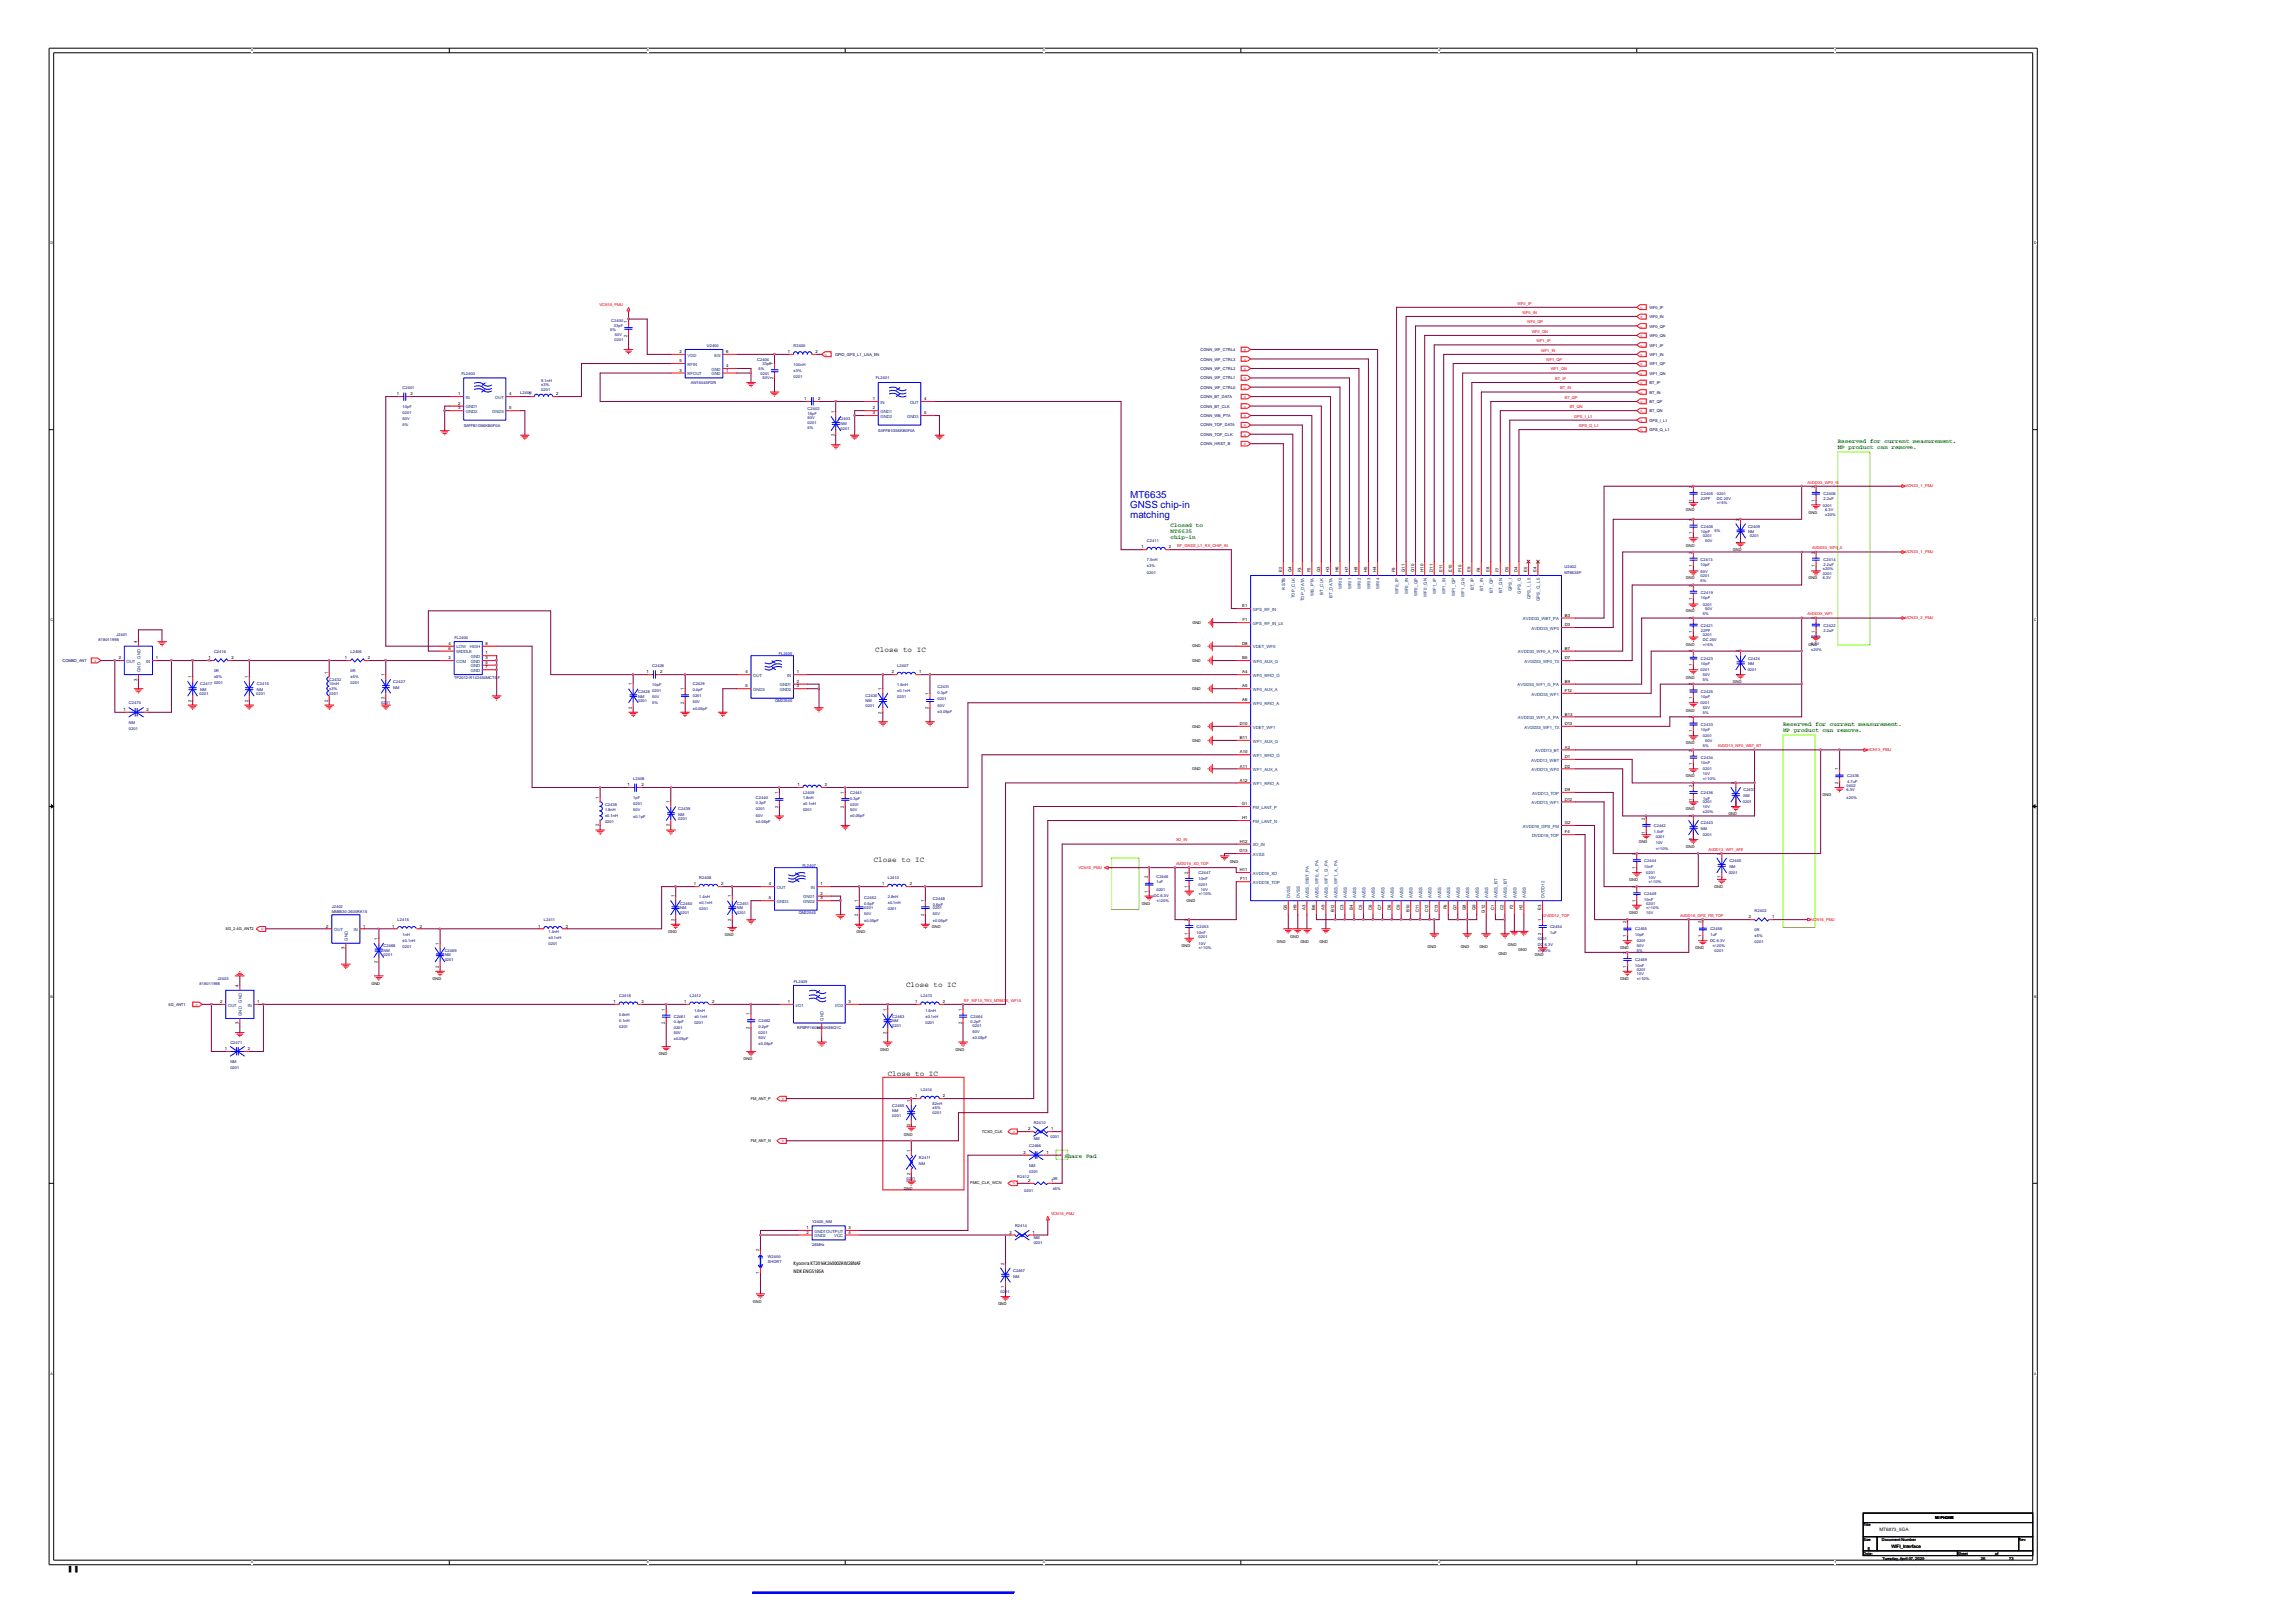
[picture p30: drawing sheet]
<svg xmlns="http://www.w3.org/2000/svg" width="297mm" height="210mm" viewBox="0 0 297 210" stroke-linecap="round" stroke-linejoin="round" font-family="sans-serif">
<defs><g id="words">
<text font-size="4.2" x="8.5" y="205.7">&quot;</text>
<g font-size="1.3" fill="#00f">
<text x="146.2" y="64.4">MT6635</text>
<text x="146.2" y="65.7">GNSS chip-in</text>
<text x="146.2" y="67">matching</text>
</g>
<g font-size="1">
<text x="113.2" y="84.4">Close to IC</text>
<text x="113" y="111.6">Close to IC</text>
<text x="117.2" y="127.7">Close to IC</text>
<text x="114.9" y="139.3">Close to IC</text>
</g>
<g font-size=".8" fill="#008000">
<text x="237.7" y="57.4">Reserved for current measurement.</text>
<text x="237.7" y="58.1">MP product can remove.</text>
<text x="151.4" y="68.2">Closed to</text>
<text x="151.4" y="68.9">MT6635</text>
<text x="151.4" y="69.7">chip-in</text>
<text x="230.7" y="94">Reserved for current measurement.</text>
<text x="230.7" y="94.7">MP product can remove.</text>
<text x="137.7" y="149.8">Share Pad</text>
</g>
<g font-size=".6">
<text x="81.2" y="41.8" transform="rotate(-90 81.2 41.8)">1</text>
<text x="81.2" y="43.6" transform="rotate(-90 81.2 43.6)">2</text>
<text x="87.9" y="45.7">2</text>
<text x="87.9" y="46.9">5</text>
<text x="93.9" y="47.5">4</text>
<text x="93.9" y="45.7">6</text>
<text x="100" y="47.3" transform="rotate(-90 100 47.3)">1</text>
<text x="101.9" y="45.7">1</text>
<text x="105.5" y="45.7">2</text>
<text x="51.4" y="51.2">1</text>
<text x="53.1" y="51.2">2</text>
<text x="59.3" y="51.2">1</text>
<text x="59.3" y="52.4">2</text>
<text x="59.3" y="53">3</text>
<text x="65.9" y="51.2">4</text>
<text x="65.9" y="53">5</text>
<text x="68.4" y="51.2">1</text>
<text x="72" y="51.2">2</text>
<text x="87.9" y="48.1">3</text>
<text x="93.9" y="48.1">1</text>
<text x="100" y="49" transform="rotate(-90 100 49)">2</text>
<text x="104.1" y="51.8">1</text>
<text x="105.8" y="51.8">2</text>
<text x="107.9" y="53.5" transform="rotate(-90 107.9 53.5)">1</text>
<text x="112.9" y="51.8">1</text>
<text x="112.9" y="53">2</text>
<text x="112.9" y="53.6">3</text>
<text x="119.5" y="51.8">4</text>
<text x="119.5" y="53.6">5</text>
<text x="107.9" y="56.5" transform="rotate(-90 107.9 56.5)">2</text>
<text x="218.9" y="64.9" transform="rotate(-90 218.9 64.9)">1</text>
<text x="218.9" y="63.1" transform="rotate(-90 218.9 63.1)">2</text>
<text x="234.8" y="64.9" transform="rotate(-90 234.8 64.9)">1</text>
<text x="234.8" y="63.1" transform="rotate(-90 234.8 63.1)">2</text>
<text x="147.7" y="71">1</text>
<text x="151.2" y="71">2</text>
<text x="218.9" y="71.6" transform="rotate(-90 218.9 71.6)">2</text>
<text x="218.9" y="69.1" transform="rotate(-90 218.9 69.1)">1</text>
<text x="218.9" y="67.4" transform="rotate(-90 218.9 67.4)">2</text>
<text x="225" y="70.4" transform="rotate(-90 225 70.4)">1</text>
<text x="225" y="67.4" transform="rotate(-90 225 67.4)">2</text>
<text x="234.8" y="71.6" transform="rotate(-90 234.8 71.6)">2</text>
<text x="165.9" y="74.1" transform="rotate(-90 165.9 74.1)">E2</text>
<text x="167.1" y="74.1" transform="rotate(-90 167.1 74.1)">G4</text>
<text x="168.3" y="74.1" transform="rotate(-90 168.3 74.1)">F3</text>
<text x="169.5" y="74.1" transform="rotate(-90 169.5 74.1)">F5</text>
<text x="170.8" y="74.1" transform="rotate(-90 170.8 74.1)">G3</text>
<text x="172" y="74.1" transform="rotate(-90 172 74.1)">H3</text>
<text x="173.2" y="74.1" transform="rotate(-90 173.2 74.1)">H6</text>
<text x="174.4" y="74.1" transform="rotate(-90 174.4 74.1)">H7</text>
<text x="175.6" y="74.1" transform="rotate(-90 175.6 74.1)">H8</text>
<text x="176.9" y="74.1" transform="rotate(-90 176.9 74.1)">H5</text>
<text x="178.1" y="74.1" transform="rotate(-90 178.1 74.1)">H4</text>
<text x="180.5" y="74.1" transform="rotate(-90 180.5 74.1)">F9</text>
<text x="181.7" y="74.1" transform="rotate(-90 181.7 74.1)">G11</text>
<text x="183" y="74.1" transform="rotate(-90 183 74.1)">G10</text>
<text x="184.1" y="74.1" transform="rotate(-90 184.1 74.1)">H10</text>
<text x="185.4" y="74.1" transform="rotate(-90 185.4 74.1)">D11</text>
<text x="186.6" y="74.1" transform="rotate(-90 186.6 74.1)">E11</text>
<text x="187.8" y="74.1" transform="rotate(-90 187.8 74.1)">E10</text>
<text x="189.1" y="74.1" transform="rotate(-90 189.1 74.1)">F10</text>
<text x="190.2" y="74.1" transform="rotate(-90 190.2 74.1)">E9</text>
<text x="191.5" y="74.1" transform="rotate(-90 191.5 74.1)">F8</text>
<text x="192.7" y="74.1" transform="rotate(-90 192.7 74.1)">E8</text>
<text x="193.9" y="74.1" transform="rotate(-90 193.9 74.1)">F7</text>
<text x="195.2" y="74.1" transform="rotate(-90 195.2 74.1)">D5</text>
<text x="196.3" y="74.1" transform="rotate(-90 196.3 74.1)">D4</text>
<text x="197.6" y="74.1" transform="rotate(-90 197.6 74.1)">E5</text>
<text x="198.8" y="74.1" transform="rotate(-90 198.8 74.1)">E4</text>
<text x="218.9" y="77.7" transform="rotate(-90 218.9 77.7)">1</text>
<text x="218.9" y="75.9" transform="rotate(-90 218.9 75.9)">2</text>
<text x="218.9" y="73.4" transform="rotate(-90 218.9 73.4)">1</text>
<text x="234.8" y="73.4" transform="rotate(-90 234.8 73.4)">1</text>
<text x="17.7" y="83.2" transform="rotate(-90 17.7 83.2)">4</text>
<text x="58" y="83.5">4</text>
<text x="62.8" y="83.5">8</text>
<text x="160.7" y="78.6">E1</text>
<text x="160.7" y="83.5">D8</text>
<text x="160.7" y="80.4">F1</text>
<text x="202.4" y="81">D3</text>
<text x="202.4" y="79.8">B3</text>
<text x="218.9" y="82" transform="rotate(-90 218.9 82)">1</text>
<text x="218.9" y="80.2" transform="rotate(-90 218.9 80.2)">2</text>
<text x="234.8" y="82" transform="rotate(-90 234.8 82)">1</text>
<text x="234.8" y="80.2" transform="rotate(-90 234.8 80.2)">2</text>
<text x="15.4" y="85.3">2</text>
<text x="17.7" y="88.1" transform="rotate(-90 17.7 88.1)">3</text>
<text x="20.2" y="85.3">1</text>
<text x="24.8" y="87.8" transform="rotate(-90 24.8 87.8)">1</text>
<text x="27" y="85.3">1</text>
<text x="29.9" y="85.3">2</text>
<text x="32.1" y="87.8" transform="rotate(-90 32.1 87.8)">1</text>
<text x="42.4" y="87.2" transform="rotate(-90 42.4 87.2)">1</text>
<text x="44.6" y="85.3">1</text>
<text x="47.6" y="85.3">2</text>
<text x="49.7" y="87.5" transform="rotate(-90 49.7 87.5)">1</text>
<text x="58" y="84.1">6</text>
<text x="58" y="85.3">2</text>
<text x="62.8" y="84.7">1</text>
<text x="62.8" y="85.3">3</text>
<text x="62.8" y="85.9">5</text>
<text x="62.8" y="86.5">7</text>
<text x="81.7" y="88.7" transform="rotate(-90 81.7 88.7)">1</text>
<text x="83.7" y="87.1">1</text>
<text x="85.4" y="87.1">2</text>
<text x="88.5" y="89.3" transform="rotate(-90 88.5 89.3)">1</text>
<text x="96.4" y="87.1">4</text>
<text x="96.4" y="89">5</text>
<text x="103.1" y="88.4">2</text>
<text x="103.1" y="89">3</text>
<text x="103.1" y="87.1">1</text>
<text x="114" y="89.3" transform="rotate(-90 114 89.3)">1</text>
<text x="115.4" y="87.1">2</text>
<text x="118.9" y="87.1">1</text>
<text x="120.1" y="89.9" transform="rotate(-90 120.1 89.9)">1</text>
<text x="160.7" y="87.1">A4</text>
<text x="160.7" y="85.3">B5</text>
<text x="160.7" y="89">A5</text>
<text x="202.4" y="84.1">B7</text>
<text x="202.4" y="89.5">F12</text>
<text x="202.4" y="85.3">D7</text>
<text x="202.4" y="88.4">B9</text>
<text x="218.9" y="88.7" transform="rotate(-90 218.9 88.7)">2</text>
<text x="218.9" y="86.2" transform="rotate(-90 218.9 86.2)">1</text>
<text x="218.9" y="84.4" transform="rotate(-90 218.9 84.4)">2</text>
<text x="225" y="87.4" transform="rotate(-90 225 87.4)">1</text>
<text x="225" y="84.4" transform="rotate(-90 225 84.4)">2</text>
<text x="16" y="92">1</text>
<text x="19" y="92">2</text>
<text x="24.8" y="90.8" transform="rotate(-90 24.8 90.8)">2</text>
<text x="32.1" y="90.8" transform="rotate(-90 32.1 90.8)">2</text>
<text x="42.4" y="90.8" transform="rotate(-90 42.4 90.8)">2</text>
<text x="49.7" y="90.5" transform="rotate(-90 49.7 90.5)">2</text>
<text x="81.7" y="91.7" transform="rotate(-90 81.7 91.7)">2</text>
<text x="88.5" y="91.1" transform="rotate(-90 88.5 91.1)">2</text>
<text x="114" y="92.3" transform="rotate(-90 114 92.3)">2</text>
<text x="120.1" y="91.7" transform="rotate(-90 120.1 91.7)">2</text>
<text x="160.4" y="95.6">B11</text>
<text x="160.4" y="93.8">D10</text>
<text x="160.7" y="90.8">A6</text>
<text x="202.4" y="92.6">B13</text>
<text x="202.4" y="93.8">D13</text>
<text x="218.9" y="94.8" transform="rotate(-90 218.9 94.8)">1</text>
<text x="218.9" y="93" transform="rotate(-90 218.9 93)">2</text>
<text x="218.9" y="90.5" transform="rotate(-90 218.9 90.5)">1</text>
<text x="81.2" y="101.7">1</text>
<text x="83" y="101.7">2</text>
<text x="103.2" y="101.7">1</text>
<text x="106.7" y="101.7">2</text>
<text x="160.4" y="97.5">A10</text>
<text x="160.4" y="99.3">A11</text>
<text x="160.4" y="101.1">A12</text>
<text x="202.4" y="96.9">A2</text>
<text x="202.4" y="99.3">D2</text>
<text x="202.4" y="98.1">D1</text>
<text x="218.9" y="101.8" transform="rotate(-90 218.9 101.8)">2</text>
<text x="218.9" y="99" transform="rotate(-90 218.9 99)">1</text>
<text x="218.9" y="97.3" transform="rotate(-90 218.9 97.3)">2</text>
<text x="224.4" y="101.5" transform="rotate(-90 224.4 101.5)">2</text>
<text x="237.8" y="101.5" transform="rotate(-90 237.8 101.5)">2</text>
<text x="237.8" y="99.7" transform="rotate(-90 237.8 99.7)">1</text>
<text x="77.5" y="106.9" transform="rotate(-90 77.5 106.9)">2</text>
<text x="77.5" y="103.3" transform="rotate(-90 77.5 103.3)">1</text>
<text x="86.6" y="106.9" transform="rotate(-90 86.6 106.9)">2</text>
<text x="86.6" y="103.9" transform="rotate(-90 86.6 103.9)">1</text>
<text x="100.7" y="104.5" transform="rotate(-90 100.7 104.5)">2</text>
<text x="100.7" y="102.7" transform="rotate(-90 100.7 102.7)">1</text>
<text x="109.2" y="104.5" transform="rotate(-90 109.2 104.5)">2</text>
<text x="109.2" y="102.7" transform="rotate(-90 109.2 102.7)">1</text>
<text x="160.7" y="104.2">G1</text>
<text x="160.7" y="106">H1</text>
<text x="202.4" y="107.8">F4</text>
<text x="202.4" y="102.4">D9</text>
<text x="202.4" y="103.6">D12</text>
<text x="202.4" y="106.7">G2</text>
<text x="212.8" y="107.9" transform="rotate(-90 212.8 107.9)">1</text>
<text x="212.8" y="106.1" transform="rotate(-90 212.8 106.1)">2</text>
<text x="218.9" y="105.8" transform="rotate(-90 218.9 105.8)">2</text>
<text x="218.9" y="103.6" transform="rotate(-90 218.9 103.6)">1</text>
<text x="224.4" y="104.5" transform="rotate(-90 224.4 104.5)">1</text>
<text x="148.5" y="113.7" transform="rotate(-90 148.5 113.7)">2</text>
<text x="153.7" y="113.1" transform="rotate(-90 153.7 113.1)">2</text>
<text x="160.4" y="110.3">G13</text>
<text x="160.4" y="109.1">H12</text>
<text x="160.4" y="112.7">H11</text>
<text x="160.4" y="113.9">F11</text>
<text x="211.6" y="112.5" transform="rotate(-90 211.6 112.5)">1</text>
<text x="211.6" y="110.6" transform="rotate(-90 211.6 110.6)">2</text>
<text x="218.9" y="108.8" transform="rotate(-90 218.9 108.8)">1</text>
<text x="222.6" y="113.7" transform="rotate(-90 222.6 113.7)">1</text>
<text x="222.6" y="110.6" transform="rotate(-90 222.6 110.6)">2</text>
<text x="87.2" y="119.1" transform="rotate(-90 87.2 119.1)">2</text>
<text x="87.2" y="116.1" transform="rotate(-90 87.2 116.1)">1</text>
<text x="89.7" y="114.6">1</text>
<text x="93.3" y="114.6">2</text>
<text x="94.6" y="119.1" transform="rotate(-90 94.6 119.1)">2</text>
<text x="94.6" y="116.1" transform="rotate(-90 94.6 116.1)">1</text>
<text x="99.5" y="114.6">4</text>
<text x="99.5" y="116.4">5</text>
<text x="106.1" y="114.6">1</text>
<text x="106.1" y="115.8">2</text>
<text x="106.1" y="116.4">3</text>
<text x="111" y="118.5" transform="rotate(-90 111 118.5)">2</text>
<text x="111" y="116.7" transform="rotate(-90 111 116.7)">1</text>
<text x="114.1" y="114.6">1</text>
<text x="117.7" y="114.6">2</text>
<text x="119.5" y="118.5" transform="rotate(-90 119.5 118.5)">2</text>
<text x="119.5" y="116.7" transform="rotate(-90 119.5 116.7)">1</text>
<text x="148.5" y="115.5" transform="rotate(-90 148.5 115.5)">1</text>
<text x="153.7" y="119.2" transform="rotate(-90 153.7 119.2)">2</text>
<text x="153.7" y="114.9" transform="rotate(-90 153.7 114.9)">1</text>
<text x="166.5" y="117.8" transform="rotate(-90 166.5 117.8)">G5</text>
<text x="167.7" y="117.7" transform="rotate(-90 167.7 117.7)">H9</text>
<text x="168.9" y="117.7" transform="rotate(-90 168.9 117.7)">A3</text>
<text x="170.1" y="117.7" transform="rotate(-90 170.1 117.7)">B6</text>
<text x="171.4" y="117.7" transform="rotate(-90 171.4 117.7)">A9</text>
<text x="172.6" y="118" transform="rotate(-90 172.6 118)">B12</text>
<text x="173.8" y="117.7" transform="rotate(-90 173.8 117.7)">C3</text>
<text x="175" y="117.7" transform="rotate(-90 175 117.7)">B4</text>
<text x="176.2" y="117.7" transform="rotate(-90 176.2 117.7)">C5</text>
<text x="177.5" y="117.7" transform="rotate(-90 177.5 117.7)">C6</text>
<text x="178.7" y="117.7" transform="rotate(-90 178.7 117.7)">C7</text>
<text x="179.9" y="117.7" transform="rotate(-90 179.9 117.7)">D6</text>
<text x="181.1" y="117.7" transform="rotate(-90 181.1 117.7)">C9</text>
<text x="182.3" y="118" transform="rotate(-90 182.3 118)">B10</text>
<text x="183.6" y="118.1" transform="rotate(-90 183.6 118.1)">C11</text>
<text x="184.8" y="118.1" transform="rotate(-90 184.8 118.1)">C12</text>
<text x="186" y="118.1" transform="rotate(-90 186 118.1)">C13</text>
<text x="187.2" y="117.7" transform="rotate(-90 187.2 117.7)">F6</text>
<text x="188.4" y="117.8" transform="rotate(-90 188.4 117.8)">G7</text>
<text x="189.7" y="117.8" transform="rotate(-90 189.7 117.8)">G8</text>
<text x="190.9" y="117.8" transform="rotate(-90 190.9 117.8)">G9</text>
<text x="192.1" y="118.1" transform="rotate(-90 192.1 118.1)">G12</text>
<text x="193.3" y="117.7" transform="rotate(-90 193.3 117.7)">C1</text>
<text x="194.5" y="117.7" transform="rotate(-90 194.5 117.7)">C2</text>
<text x="195.7" y="117.7" transform="rotate(-90 195.7 117.7)">F2</text>
<text x="197" y="117.7" transform="rotate(-90 197 117.7)">H2</text>
<text x="199.4" y="119.2" transform="rotate(-90 199.4 119.2)">1</text>
<text x="199.4" y="117.7" transform="rotate(-90 199.4 117.7)">E3</text>
<text x="210.4" y="119.5" transform="rotate(-90 210.4 119.5)">2</text>
<text x="211.6" y="116.7" transform="rotate(-90 211.6 116.7)">1</text>
<text x="211.6" y="114.9" transform="rotate(-90 211.6 114.9)">2</text>
<text x="220.1" y="119.5" transform="rotate(-90 220.1 119.5)">2</text>
<text x="226.3" y="118.8">2</text>
<text x="229.3" y="118.8">1</text>
<text x="42.2" y="120">2</text>
<text x="44.6" y="122.8" transform="rotate(-90 44.6 122.8)">3</text>
<text x="47" y="120">1</text>
<text x="48.9" y="124.6" transform="rotate(-90 48.9 124.6)">2</text>
<text x="48.9" y="121.6" transform="rotate(-90 48.9 121.6)">1</text>
<text x="50.7" y="120">1</text>
<text x="54.3" y="120">2</text>
<text x="56.8" y="125.2" transform="rotate(-90 56.8 125.2)">2</text>
<text x="56.8" y="122.2" transform="rotate(-90 56.8 122.2)">1</text>
<text x="69.6" y="120">1</text>
<text x="73.2" y="120">2</text>
<text x="153.7" y="121" transform="rotate(-90 153.7 121)">1</text>
<text x="199.4" y="121" transform="rotate(-90 199.4 121)">2</text>
<text x="210.4" y="125.2" transform="rotate(-90 210.4 125.2)">1</text>
<text x="210.4" y="123.5" transform="rotate(-90 210.4 123.5)">2</text>
<text x="210.4" y="121.3" transform="rotate(-90 210.4 121.3)">1</text>
<text x="220.1" y="121.3" transform="rotate(-90 220.1 121.3)">1</text>
<text x="28.5" y="129.8">2</text>
<text x="30.9" y="127.7" transform="rotate(-90 30.9 127.7)">4</text>
<text x="33.3" y="129.8">1</text>
<text x="79.4" y="129.8">1</text>
<text x="83" y="129.8">2</text>
<text x="86" y="130.8" transform="rotate(-90 86 130.8)">1</text>
<text x="88.5" y="129.8">1</text>
<text x="92.1" y="129.8">2</text>
<text x="97" y="131.4" transform="rotate(-90 97 131.4)">1</text>
<text x="101.9" y="129.8">1</text>
<text x="109.8" y="129.8">3</text>
<text x="114.7" y="130.8" transform="rotate(-90 114.7 130.8)">1</text>
<text x="118.4" y="129.8">1</text>
<text x="122" y="129.8">2</text>
<text x="124.4" y="130.8" transform="rotate(-90 124.4 130.8)">1</text>
<text x="29.1" y="135.9">1</text>
<text x="30.9" y="132.6" transform="rotate(-90 30.9 132.6)">3</text>
<text x="32" y="135.9">2</text>
<text x="86" y="132.6" transform="rotate(-90 86 132.6)">2</text>
<text x="97" y="133.2" transform="rotate(-90 97 133.2)">2</text>
<text x="106.1" y="133.2" transform="rotate(-90 106.1 133.2)">2</text>
<text x="114.7" y="133.8" transform="rotate(-90 114.7 133.8)">2</text>
<text x="124.4" y="132.6" transform="rotate(-90 124.4 132.6)">2</text>
<text x="117.7" y="142.6" transform="rotate(-90 117.7 142.6)">1</text>
<text x="118.4" y="142">1</text>
<text x="122" y="142">2</text>
<text x="117.7" y="149.1" transform="rotate(-90 117.7 149.1)">1</text>
<text x="117.7" y="145.7" transform="rotate(-90 117.7 145.7)">2</text>
<text x="132.4" y="149.3">2</text>
<text x="133" y="146.3">2</text>
<text x="135.4" y="149.3">1</text>
<text x="136" y="146.3">1</text>
<text x="117.7" y="152.1" transform="rotate(-90 117.7 152.1)">2</text>
<text x="133" y="153">2</text>
<text x="136" y="153">1</text>
<text x="98.2" y="161.9" transform="rotate(-90 98.2 161.9)">2</text>
<text x="104.4" y="159.1">1</text>
<text x="104.4" y="159.7">2</text>
<text x="109.8" y="159.7">4</text>
<text x="109.8" y="159.1">3</text>
<text x="130.6" y="159.7">2</text>
<text x="133.6" y="159.7">1</text>
<text x="98.2" y="164.9" transform="rotate(-90 98.2 164.9)">1</text>
<text x="102.7" y="163.7">Kyocera KT2016K26000ZAW28NAF</text>
<text x="102.7" y="164.7">NDK ENG5185A</text>
<text x="129.9" y="166.7" transform="rotate(-90 129.9 166.7)">1</text>
<text x="129.9" y="163.7" transform="rotate(-90 129.9 163.7)">2</text>
<text x="243.2" y="198.2">MT6873_5GA</text>
<text x="244.7" y="200.3">WIFI_Interface</text>
<text x="244.7" y="200.3">WIF</text>
<text x="246.3" y="200.3">nter</text>
<text x="247.9" y="200.3">ce</text>
</g>
<g font-size=".6" fill="#004080">
<text x="88.9" y="46.2">VDD</text>
<text x="88.9" y="47.3">RFIN</text>
<text x="92" y="48">GND</text>
<text x="92.5" y="46.2">EN</text>
<text x="60.3" y="51.6">IN</text>
<text x="60.3" y="52.8">GND1</text>
<text x="60.3" y="53.4">GND2</text>
<text x="63.7" y="53.4">GND3</text>
<text x="64.1" y="51.6">OUT</text>
<text x="88.9" y="48.6">RFOUT</text>
<text x="92" y="48.6">GND</text>
<text x="113.9" y="52.3">IN</text>
<text x="113.9" y="53.4">GND1</text>
<text x="117.7" y="52.3">OUT</text>
<text x="113.9" y="54.1">GND2</text>
<text x="117.3" y="54.1">GND3</text>
<text x="166.3" y="76.3" transform="rotate(-90 166.3 76.3)">RSTB</text>
<text x="167.5" y="77.4" transform="rotate(-90 167.5 77.4)">TOP_CLK</text>
<text x="168.7" y="77.8" transform="rotate(-90 168.7 77.8)">TOP_DATA</text>
<text x="170" y="77.1" transform="rotate(-90 170 77.1)">WB_PTA</text>
<text x="171.2" y="77" transform="rotate(-90 171.2 77)">BT_CLK</text>
<text x="172.4" y="77.4" transform="rotate(-90 172.4 77.4)">BT_DATA</text>
<text x="173.6" y="76.3" transform="rotate(-90 173.6 76.3)">WRI0</text>
<text x="174.8" y="76.3" transform="rotate(-90 174.8 76.3)">WRI1</text>
<text x="176.1" y="76.3" transform="rotate(-90 176.1 76.3)">WRI2</text>
<text x="177.3" y="76.3" transform="rotate(-90 177.3 76.3)">WRI3</text>
<text x="178.5" y="76.3" transform="rotate(-90 178.5 76.3)">WRI4</text>
<text x="180.9" y="76.9" transform="rotate(-90 180.9 76.9)">WF0_IP</text>
<text x="182.2" y="76.9" transform="rotate(-90 182.2 76.9)">WF0_IN</text>
<text x="183.4" y="77.2" transform="rotate(-90 183.4 77.2)">WF0_QP</text>
<text x="184.6" y="77.2" transform="rotate(-90 184.6 77.2)">WF0_QN</text>
<text x="185.8" y="76.9" transform="rotate(-90 185.8 76.9)">WF1_IP</text>
<text x="187" y="76.9" transform="rotate(-90 187 76.9)">WF1_IN</text>
<text x="188.3" y="77.2" transform="rotate(-90 188.3 77.2)">WF1_QP</text>
<text x="189.5" y="77.2" transform="rotate(-90 189.5 77.2)">WF1_QN</text>
<text x="190.7" y="76.4" transform="rotate(-90 190.7 76.4)">BT_IP</text>
<text x="191.9" y="76.4" transform="rotate(-90 191.9 76.4)">BT_IN</text>
<text x="193.1" y="76.7" transform="rotate(-90 193.1 76.7)">BT_QP</text>
<text x="194.4" y="76.7" transform="rotate(-90 194.4 76.7)">BT_QN</text>
<text x="195.6" y="76.5" transform="rotate(-90 195.6 76.5)">GPS_I</text>
<text x="196.8" y="76.8" transform="rotate(-90 196.8 76.8)">GPS_Q</text>
<text x="198" y="77.5" transform="rotate(-90 198 77.5)">GPS_I_L5</text>
<text x="199.2" y="77.8" transform="rotate(-90 199.2 77.8)">GPS_Q_L5</text>
<text x="59.1" y="83.9">LOW</text>
<text x="60.8" y="83.9">HIGH</text>
<text x="162.1" y="79.1">GPS_RF_IN</text>
<text x="162.1" y="80.9">GPS_RF_IN_L5</text>
<text x="162.1" y="83.9">VDET_WF0</text>
<text x="197" y="80.3">AVDD33_WBT_PA</text>
<text x="198.1" y="81.5">AVDD33_WF0</text>
<text x="16.4" y="85.8">OUT</text>
<text x="18.2" y="87" transform="rotate(-90 18.2 87)">GND</text>
<text x="18.2" y="85.2" transform="rotate(-90 18.2 85.2)">GND</text>
<text x="18.9" y="85.8">IN</text>
<text x="59.1" y="84.6">MIDDLE</text>
<text x="59.1" y="85.8">COM</text>
<text x="60.9" y="85.1">GND</text>
<text x="60.9" y="85.8">GND</text>
<text x="60.9" y="86.4">GND</text>
<text x="60.9" y="87">GND</text>
<text x="97.5" y="87.6">OUT</text>
<text x="97.5" y="89.4">GND3</text>
<text x="100.9" y="88.8">GND1</text>
<text x="100.9" y="89.4">GND2</text>
<text x="101.9" y="87.6">IN</text>
<text x="162.1" y="85.8">WF0_AUX_G</text>
<text x="162.1" y="87.6">WF0_RFIO_G</text>
<text x="162.1" y="89.4">WF0_AUX_A</text>
<text x="196.3" y="88.8">AVDD33_WF1_G_PA</text>
<text x="196.4" y="84.6">AVDD33_WF0_A_PA</text>
<text x="197.2" y="85.8">AVDD33_WF0_TX</text>
<text x="162.1" y="91.2">WF0_RFIO_A</text>
<text x="162.1" y="94.3">VDET_WF1</text>
<text x="196.4" y="93.1">AVDD33_WF1_A_PA</text>
<text x="197.2" y="94.3">AVDD33_WF1_TX</text>
<text x="198.1" y="90">AVDD33_WF1</text>
<text x="162.1" y="98">WF1_RFIO_G</text>
<text x="162.1" y="96.1">WF1_AUX_G</text>
<text x="162.1" y="99.8">WF1_AUX_A</text>
<text x="162.1" y="101.6">WF1_RFIO_A</text>
<text x="198.1" y="98.6">AVDD13_WBT</text>
<text x="198.1" y="99.8">AVDD13_WF0</text>
<text x="198.6" y="97.3">AVDD13_BT</text>
<text x="162.1" y="104.7">FM_LANT_P</text>
<text x="162.1" y="106.5">FM_LANT_N</text>
<text x="197" y="107.1">AVDD18_GPS_FM</text>
<text x="198.1" y="104.1">AVDD13_WF1</text>
<text x="198.2" y="102.8">AVDD13_TOP</text>
<text x="162.1" y="109.5">XO_IN</text>
<text x="162.1" y="110.8">AVSS</text>
<text x="162.1" y="113.2">AVDD18_XO</text>
<text x="198.2" y="108.3">DVDD18_TOP</text>
<text x="100.5" y="115">OUT</text>
<text x="100.5" y="116.9">GND3</text>
<text x="103.9" y="116.3">GND1</text>
<text x="103.9" y="116.9">GND2</text>
<text x="104.9" y="115">IN</text>
<text x="162.1" y="114.4">AVDD18_TOP</text>
<text x="166.9" y="116.3" transform="rotate(-90 166.9 116.3)">DVSS</text>
<text x="168.1" y="116.3" transform="rotate(-90 168.1 116.3)">DVSS</text>
<text x="169.3" y="116.3" transform="rotate(-90 169.3 116.3)">AVSS_WBT_PA</text>
<text x="170.6" y="116.3" transform="rotate(-90 170.6 116.3)">AVSS_WF0_A_PA</text>
<text x="171.8" y="116.3" transform="rotate(-90 171.8 116.3)">AVSS_WF1_G_PA</text>
<text x="173" y="116.3" transform="rotate(-90 173 116.3)">AVSS_WF1_A_PA</text>
<text x="174.2" y="116.3" transform="rotate(-90 174.2 116.3)">AVSS</text>
<text x="175.4" y="116.3" transform="rotate(-90 175.4 116.3)">AVSS</text>
<text x="176.7" y="116.3" transform="rotate(-90 176.7 116.3)">AVSS</text>
<text x="177.9" y="116.3" transform="rotate(-90 177.9 116.3)">AVSS</text>
<text x="179.1" y="116.3" transform="rotate(-90 179.1 116.3)">AVSS</text>
<text x="180.3" y="116.3" transform="rotate(-90 180.3 116.3)">AVSS</text>
<text x="181.5" y="116.3" transform="rotate(-90 181.5 116.3)">AVSS</text>
<text x="182.8" y="116.3" transform="rotate(-90 182.8 116.3)">AVSS</text>
<text x="184" y="116.3" transform="rotate(-90 184 116.3)">AVSS</text>
<text x="185.2" y="116.3" transform="rotate(-90 185.2 116.3)">AVSS</text>
<text x="186.4" y="116.3" transform="rotate(-90 186.4 116.3)">AVSS</text>
<text x="187.6" y="116.3" transform="rotate(-90 187.6 116.3)">AVSS</text>
<text x="188.8" y="116.3" transform="rotate(-90 188.8 116.3)">AVSS</text>
<text x="190.1" y="116.3" transform="rotate(-90 190.1 116.3)">AVSS</text>
<text x="191.3" y="116.3" transform="rotate(-90 191.3 116.3)">AVSS</text>
<text x="192.5" y="116.3" transform="rotate(-90 192.5 116.3)">AVSS</text>
<text x="193.7" y="116.3" transform="rotate(-90 193.7 116.3)">AVSS_BT</text>
<text x="194.9" y="116.3" transform="rotate(-90 194.9 116.3)">AVSS_BT</text>
<text x="196.2" y="116.3" transform="rotate(-90 196.2 116.3)">AVSS</text>
<text x="197.4" y="116.3" transform="rotate(-90 197.4 116.3)">AVSS</text>
<text x="199.8" y="116.3" transform="rotate(-90 199.8 116.3)">DVDD12</text>
<text x="43.2" y="120.5">OUT</text>
<text x="45" y="121.8" transform="rotate(-90 45 121.8)">GND</text>
<text x="45.8" y="120.5">IN</text>
<text x="29.5" y="130.3">OUT</text>
<text x="31.3" y="131.5" transform="rotate(-90 31.3 131.5)">GND</text>
<text x="31.3" y="129.8" transform="rotate(-90 31.3 129.8)">GND</text>
<text x="32" y="130.3">IN</text>
<text x="103" y="130.3">I/O1</text>
<text x="108" y="130.3">I/O2</text>
<text x="106.6" y="132.1" transform="rotate(-90 106.6 132.1)">GND</text>
<text x="105.4" y="159.5">GND1OUTPUT</text>
<text x="105.4" y="160.1">GND2</text>
<text x="107.9" y="160.1">VCC</text>
<text x="98.6" y="163.8" transform="rotate(-90 98.6 163.8)">1</text>
<text x="98.6" y="162.9" transform="rotate(-90 98.6 162.9)">2</text>
</g>
<g font-size=".5">
<text x="32.5" y="6.7">5</text>
<text x="83.7" y="6.7">4</text>
<text x="134.9" y="6.7">3</text>
<text x="186.1" y="6.7">2</text>
<text x="237.3" y="6.7">1</text>
<text x="6.5" y="31.6">D</text>
<text x="263.1" y="31.6">D</text>
<text x="218.1" y="70.8">GND</text>
<text x="218.1" y="66.2">GND</text>
<text x="224.2" y="71.3">GND</text>
<text x="234" y="66.5">GND</text>
<text x="218.1" y="75">GND</text>
<text x="234" y="75">GND</text>
<text x="6.5" y="80.4">C</text>
<text x="154.2" y="83.8">GND</text>
<text x="154.3" y="80.7">GND</text>
<text x="218.1" y="83.5">GND</text>
<text x="218.1" y="79.3">GND</text>
<text x="234" y="83.5">G6.3V</text>
<text x="234.4" y="83.5">ND</text>
<text x="263.1" y="80.4">C</text>
<text x="154.2" y="85.6">GND</text>
<text x="154.2" y="89.3">GND</text>
<text x="218.1" y="87.8">GND</text>
<text x="224.2" y="88.4">GND</text>
<text x="154.2" y="94.2">GND</text>
<text x="154.2" y="96">GND</text>
<text x="218.1" y="92.1">GND</text>
<text x="154.2" y="99.6">GND</text>
<text x="218.1" y="100.6">GND</text>
<text x="218.1" y="96.3">GND</text>
<text x="218.1" y="104.9">GND</text>
<text x="223.6" y="105.5">GND</text>
<text x="235.8" y="103.1">GND</text>
<text x="159.1" y="111.7">GND</text>
<text x="212" y="109.1">GND</text>
<text x="218.1" y="109.7">GND</text>
<text x="147.7" y="117.1">GND</text>
<text x="153.5" y="116.8">GND</text>
<text x="210.8" y="114">GND</text>
<text x="210.8" y="118.3">GND</text>
<text x="221.8" y="114.9">GND</text>
<text x="29.2" y="120.4">5G_2.4G_ANT2</text>
<text x="86.4" y="120.7">GND</text>
<text x="93.8" y="121.1">GND</text>
<text x="110.8" y="120.7">GND</text>
<text x="120.6" y="120.1">GND</text>
<text x="152.9" y="122.6">GND</text>
<text x="165.2" y="122.1">GND</text>
<text x="166.9" y="121.3">GND</text>
<text x="168.2" y="122.1">GND</text>
<text x="170.7" y="122.1">GND</text>
<text x="184.7" y="122.7">GND</text>
<text x="189" y="122.7">GND</text>
<text x="191.4" y="122.7">GND</text>
<text x="193.8" y="123.5">GND</text>
<text x="195.1" y="122.4">GND</text>
<text x="196.4" y="123.1">GND</text>
<text x="198.6" y="123.8">GND</text>
<text x="209.6" y="122.9">GND</text>
<text x="219.3" y="122.9">GND</text>
<text x="6.5" y="129.1">B</text>
<text x="48" y="127.4">GND</text>
<text x="56" y="126.8">GND</text>
<text x="209.6" y="126.8">GND</text>
<text x="263.1" y="129.1">B</text>
<text x="85.2" y="136.6">GND</text>
<text x="96.2" y="137.2">GND</text>
<text x="113.9" y="135.9">GND</text>
<text x="123.6" y="135.9">GND</text>
<text x="97.2" y="142.3">FM_ANT_P</text>
<text x="97.2" y="147.8">FM_ANT_N</text>
<text x="116.9" y="147">GND</text>
<text x="127" y="146.6">TCXO_CLK</text>
<text x="116.9" y="153.9">GND</text>
<text x="125.5" y="153.3">PMIC_CLK_WCN</text>
<text x="97.4" y="168.6">GND</text>
<text x="129.1" y="168.9">GND</text>
<text x="6.5" y="177.9">A</text>
<text x="263.1" y="177.9">A</text>
<text x="241" y="197.5">Tittle</text>
<text x="241" y="197.5">Title</text>
<text x="241.6" y="197.5">le</text>
<text x="250.4" y="196.6">MII PHONE</text>
<text x="250.4" y="196.6">MI PHONE</text>
<text x="251.7" y="196.6">ONE</text>
<text x="32.5" y="202.3">5</text>
<text x="83.7" y="202.3">4</text>
<text x="134.9" y="202.3">3</text>
<text x="186.1" y="202.3">2</text>
<text x="237.3" y="202.3">1</text>
<text x="241" y="199.4">Size</text>
<text x="241" y="201.2">Date:</text>
<text x="241" y="199.4">S ze</text>
<text x="241" y="201.2">Dat</text>
<text x="241.6" y="200.6">E</text>
<text x="243.5" y="199.4">Document Number</text>
<text x="243.5" y="199.4">Document Num</text>
<text x="243.5" y="199.4">Doc</text>
<text x="243.5" y="201.8">Tuesday, April 07,, 2020</text>
<text x="243.5" y="201.8">Tuesday, April</text>
<text x="243.8" y="201.8">ues</text>
<text x="245.3" y="201.8">y</text>
<text x="246.5" y="201.8">il</text>
<text x="246.7" y="199.4">mber</text>
<text x="247.8" y="201.8">2020</text>
<text x="253.2" y="201.2">Sheet</text>
<text x="253.2" y="201.2">S</text>
<text x="256.3" y="201.8">26</text>
<text x="258.1" y="201.2">of</text>
<text x="259.9" y="201.8">73</text>
<text x="261.2" y="199.4">Rev</text>
</g>
<g font-size=".5" fill="#f00">
<text x="77.6" y="39.6">VCN18_PMU</text>
<text x="196.3" y="39.4">WF0_IP</text>
<text x="197" y="40.6">WF0_IN</text>
<text x="197.6" y="41.8">WF0_QP</text>
<text x="212.2" y="39.9">o</text>
<text x="212.2" y="41.2">o</text>
<text x="106.7" y="46">o</text>
<text x="160.9" y="45.4">o</text>
<text x="160.9" y="46.7">o</text>
<text x="160.9" y="47.9">o</text>
<text x="198.2" y="43.1">WF0_QN</text>
<text x="198.8" y="44.3">WF1_IP</text>
<text x="199.4" y="45.5">WF1_IN</text>
<text x="200" y="46.7">WF1_QP</text>
<text x="200.6" y="47.9">WF1_QN</text>
<text x="212.2" y="42.4">o</text>
<text x="212.2" y="43.6">o</text>
<text x="212.2" y="44.8">o</text>
<text x="212.2" y="46">o</text>
<text x="212.2" y="47.3">o</text>
<text x="160.9" y="49.1">o</text>
<text x="160.9" y="50.3">o</text>
<text x="160.9" y="51.5">o</text>
<text x="160.9" y="52.8">o</text>
<text x="160.9" y="54">o</text>
<text x="201.2" y="49.2">BT_IP</text>
<text x="201.8" y="50.4">BT_IN</text>
<text x="202.4" y="51.6">BT_QP</text>
<text x="203.1" y="52.8">BT_QN</text>
<text x="212.2" y="48.5">o</text>
<text x="212.2" y="49.7">o</text>
<text x="212.2" y="50.9">o</text>
<text x="212.2" y="52.1">o</text>
<text x="212.2" y="53.4">o</text>
<text x="160.9" y="55.2">o</text>
<text x="160.9" y="56.4">o</text>
<text x="160.9" y="57.6">o</text>
<text x="203.7" y="54">GPS_I_L1</text>
<text x="204.3" y="55.3">GPS_Q_L1</text>
<text x="212.2" y="54.6">o</text>
<text x="212.2" y="55.8">o</text>
<text x="233.8" y="62.6">AVDD33_WF0_G</text>
<text x="246.5" y="63">VCN33_1_PMU</text>
<text x="152.3" y="70.8">RF_GNSS_L1_RX_CHIP_IN</text>
<text x="234.4" y="71.1">AVDD33_WF0_A</text>
<text x="246.5" y="71.6">VCN33_1_PMU</text>
<text x="233.8" y="79.6">AVDD33_WF1</text>
<text x="246.5" y="80.1">VCN33_2_PMU</text>
<text x="12.2" y="85.7">o</text>
<text x="222.2" y="96.7">AVDD13_WF0_WBT_BT</text>
<text x="241.6" y="97.2">VCN13_PMU</text>
<text x="139.5" y="112.5">VCN18_PMU</text>
<text x="152.1" y="111.9">AVDD18_XO_TOP</text>
<text x="152.1" y="108.9">XO_IN</text>
<text x="221" y="110.1">AVDD13_WF1_AFE</text>
<text x="199.7" y="118.7">DVDD12_TOP</text>
<text x="217.4" y="118.7">AVDD18_GPS_FM_TOP</text>
<text x="234.3" y="119.1">VCN18_PMU</text>
<text x="34.1" y="120.1" transform="rotate(-180 34.1 120.1)">o</text>
<text x="25.3" y="130.2">o</text>
<text x="124.7" y="129.6">RF_WF1A_TRX_MT6635_WF1A</text>
<text x="101.4" y="142" transform="rotate(-180 101.4 142)">o</text>
<text x="101.4" y="147.5" transform="rotate(-180 101.4 147.5)">o</text>
<text x="131.3" y="146.3" transform="rotate(-180 131.3 146.3)">o</text>
<text x="131.3" y="153" transform="rotate(-180 131.3 153)">o</text>
<text x="136" y="157.3">VCN18_PMU</text>
</g>
<g font-size=".5" fill="#000080">
<text x="79.1" y="41.7">C2400</text>
<text x="79" y="42.9">5%</text>
<text x="79.4" y="42.3">33pF</text>
<text x="79.5" y="44.1">0201</text>
<text x="79.5" y="43.5">50V</text>
<text x="91.4" y="44.9">U2400</text>
<text x="98" y="46.7">C2404</text>
<text x="98.1" y="47.9">5%</text>
<text x="98.6" y="47.3">33pF</text>
<text x="102.7" y="44.8">R2400</text>
<text x="102.7" y="47.3">100nH</text>
<text x="52.1" y="50.3">C2401</text>
<text x="52.1" y="52.8">10pF</text>
<text x="52.1" y="53.6">0201</text>
<text x="59.7" y="48.5">FL2400</text>
<text x="67.3" y="50.9">L2400</text>
<text x="70" y="49.4">9.1nH</text>
<text x="70" y="50">±3%</text>
<text x="70" y="50.6">0201</text>
<text x="89.4" y="49.6">AW15045FDR</text>
<text x="98.4" y="48.5">0201</text>
<text x="98.6" y="49.1">50V</text>
<text x="102.7" y="48.1">±3%</text>
<text x="102.7" y="48.9">0201</text>
<text x="104.5" y="53.7">18pF</text>
<text x="104.5" y="53.1">C2402</text>
<text x="113.3" y="49.1">FL2401</text>
<text x="52.1" y="54.4">50V</text>
<text x="52.1" y="55.2">5%</text>
<text x="60" y="55.3">SAFFB1G56KB0F0A</text>
<text x="104.5" y="54.3">50V</text>
<text x="104.5" y="54.9">0201</text>
<text x="104.5" y="55.5">5%</text>
<text x="108.5" y="54.4">C2403</text>
<text x="108.8" y="55">NM</text>
<text x="108.8" y="55.6">0201</text>
<text x="113.6" y="55.9">SAFFB1G56KB0F0A</text>
<text x="220" y="64">C2405</text>
<text x="220" y="64.7">22PF</text>
<text x="222.1" y="64">0201</text>
<text x="222.1" y="64.7">DC 25V</text>
<text x="222.1" y="65.2">+/-5%</text>
<text x="235.8" y="65.5">0201</text>
<text x="235.9" y="64">C2406</text>
<text x="235.9" y="64.7">2.2uF</text>
<text x="148.4" y="70.1">C2411</text>
<text x="220" y="68.3">C2408</text>
<text x="220" y="69">10pF</text>
<text x="220.3" y="69.5">0201</text>
<text x="220.6" y="70.1">50V</text>
<text x="221.8" y="68.9">5%</text>
<text x="226.1" y="68.3">C2409</text>
<text x="226.1" y="69">NM</text>
<text x="226.4" y="69.5">0201</text>
<text x="236.1" y="66.2">6.3V</text>
<text x="236.1" y="66.8">±20%</text>
<text x="148.4" y="72.6">7.5nH</text>
<text x="148.4" y="73.4">±3%</text>
<text x="148.4" y="74.2">0201</text>
<text x="202.4" y="73.5">U2402</text>
<text x="202.4" y="74.3">MT6635P</text>
<text x="220" y="72.6">C2413</text>
<text x="220" y="73.3">10pF</text>
<text x="220" y="74.1">50V</text>
<text x="220" y="74.7">0201</text>
<text x="220" y="75.3">5%</text>
<text x="220" y="76.8">C2419</text>
<text x="220" y="77.6">10pF</text>
<text x="235.8" y="73.8">±20%</text>
<text x="235.8" y="74.4">0201</text>
<text x="235.8" y="75">6.3V</text>
<text x="235.9" y="72.6">C2414</text>
<text x="235.9" y="73.3">2.2uF</text>
<text x="12.7" y="83">818011998</text>
<text x="15.1" y="82.3">J2401</text>
<text x="58.8" y="82.7">FL2404</text>
<text x="220" y="81.1">C2421</text>
<text x="220" y="81.8">22PF</text>
<text x="220.3" y="78.4">0201</text>
<text x="220.3" y="79.6">5%</text>
<text x="220.3" y="82.3">0201</text>
<text x="220.3" y="82.9">DC 25V</text>
<text x="220.3" y="83.5">+/-5%</text>
<text x="220.6" y="79">50V</text>
<text x="234.3" y="82.6">0201</text>
<text x="235.9" y="81.1">C2422</text>
<text x="235.9" y="81.8">2.2uF</text>
<text x="25.8" y="89.9">0201</text>
<text x="25.9" y="88.7">C2417</text>
<text x="25.9" y="89.5">NM</text>
<text x="27.7" y="84.5">C2416</text>
<text x="27.7" y="87">0R</text>
<text x="27.7" y="87.7">±5%</text>
<text x="27.7" y="88.5">0201</text>
<text x="33.1" y="89.9">0201</text>
<text x="33.2" y="88.7">C2415</text>
<text x="33.2" y="89.5">NM</text>
<text x="42.6" y="88.1">C2432</text>
<text x="42.6" y="88.7">10nH</text>
<text x="42.6" y="89.3">±3%</text>
<text x="42.6" y="89.9">0201</text>
<text x="45.3" y="84.5">L2406</text>
<text x="45.3" y="87">0R</text>
<text x="45.3" y="87.7">±5%</text>
<text x="45.3" y="88.5">0201</text>
<text x="50.9" y="88.4">C2427</text>
<text x="50.9" y="89.1">NM</text>
<text x="58.8" y="87.8">TP2012-R142454MCT/LF</text>
<text x="82.5" y="89.6">C2428</text>
<text x="84.4" y="86.3">C2426</text>
<text x="84.4" y="88.8">10pF</text>
<text x="84.4" y="89.6">0201</text>
<text x="89.6" y="88.7">C2429</text>
<text x="89.6" y="89.5">0.4pF</text>
<text x="100.8" y="84.8">FL2405</text>
<text x="116.1" y="86.3">L2407</text>
<text x="116.1" y="88.8">1.8nH</text>
<text x="116.1" y="89.6">±0.1nH</text>
<text x="121.3" y="89">C2431</text>
<text x="121.3" y="89.8">0.3pF</text>
<text x="220" y="86.9">0201</text>
<text x="220" y="85.4">C2423</text>
<text x="220" y="86.1">10pF</text>
<text x="220" y="89.6">C2425</text>
<text x="220.3" y="87.5">50V</text>
<text x="220.3" y="88.1">5%</text>
<text x="226.1" y="86.9">0201</text>
<text x="226.1" y="85.4">C2424</text>
<text x="226.1" y="86.1">NM</text>
<text x="234.3" y="84.2">±20%</text>
<text x="16.7" y="91.2">C2470</text>
<text x="16.7" y="93.7">NM</text>
<text x="16.7" y="94.5">0201</text>
<text x="49.3" y="91.2">0201</text>
<text x="82.5" y="90.4">NM</text>
<text x="82.5" y="90.9">0201</text>
<text x="84.4" y="90.4">50V</text>
<text x="84.4" y="91.2">5%</text>
<text x="89.6" y="90.2">0201</text>
<text x="89.6" y="91">50V</text>
<text x="89.6" y="91.8">±0.05pF</text>
<text x="100.3" y="90.9">QM22545</text>
<text x="112" y="90.2">C2430</text>
<text x="112" y="90.9">NM</text>
<text x="112" y="91.5">0201</text>
<text x="116.1" y="90.4">0201</text>
<text x="121.3" y="90.6">0201</text>
<text x="121.3" y="91.5">50V</text>
<text x="121.3" y="92.3">±0.05pF</text>
<text x="220" y="91.2">0201</text>
<text x="220" y="90.4">10pF</text>
<text x="220" y="93.9">C2433</text>
<text x="220" y="94.6">10pF</text>
<text x="220.3" y="95.4">0201</text>
<text x="220.3" y="91.8">50V</text>
<text x="220.3" y="92.4">5%</text>
<text x="81.9" y="100.9">L2408</text>
<text x="220" y="98.2">C2434</text>
<text x="220" y="98.9">10nF</text>
<text x="220.3" y="99.7">0201</text>
<text x="220.3" y="100.3">10V</text>
<text x="220.3" y="100.9">+/-10%</text>
<text x="220.3" y="96.7">5%</text>
<text x="220.6" y="96">50V</text>
<text x="238.9" y="101.8">0402</text>
<text x="239" y="100.6">C2435</text>
<text x="239" y="101.3">4.7uF</text>
<text x="78.3" y="104.3">C2438</text>
<text x="78.3" y="105">1.8nH</text>
<text x="78.3" y="105.7">±0.1nH</text>
<text x="78.3" y="106.4">0201</text>
<text x="81.9" y="103.4">1pF</text>
<text x="81.9" y="104.2">0201</text>
<text x="81.9" y="105">50V</text>
<text x="81.9" y="105.8">±0.1pF</text>
<text x="87.8" y="104.9">C2439</text>
<text x="87.8" y="105.6">NM</text>
<text x="87.8" y="106.1">0201</text>
<text x="97.8" y="103.3">C2440</text>
<text x="97.8" y="104.1">0.3pF</text>
<text x="97.8" y="104.9">0201</text>
<text x="97.8" y="105.7">50V</text>
<text x="97.8" y="106.4">±0.05pF</text>
<text x="103.9" y="102.8">L2409</text>
<text x="103.9" y="103.4">1.8nH</text>
<text x="103.9" y="104.2">±0.1nH</text>
<text x="103.9" y="105">0201</text>
<text x="110" y="102.8">C2441</text>
<text x="110" y="103.5">0.3pF</text>
<text x="110" y="104.3">0201</text>
<text x="110" y="105">50V</text>
<text x="110" y="105.7">±0.05pF</text>
<text x="214" y="107">C2442</text>
<text x="214" y="107.8">1.5nF</text>
<text x="220" y="102.8">C2436</text>
<text x="220" y="106.7">C2443</text>
<text x="220" y="107.4">NM</text>
<text x="220.3" y="103.9">0201</text>
<text x="220.3" y="104.6">10V</text>
<text x="220.3" y="105.2">±20%</text>
<text x="220.3" y="103.5">1uF</text>
<text x="225.5" y="103.9">0201</text>
<text x="225.6" y="102.4">C2437</text>
<text x="225.6" y="103.2">NM</text>
<text x="238.9" y="102.4">6.3V</text>
<text x="238.9" y="103.3">±20%</text>
<text x="90.5" y="113.7">R2408</text>
<text x="103.8" y="112.2">FL2407</text>
<text x="114.9" y="113.7">L2410</text>
<text x="149.6" y="113.6">C2446</text>
<text x="155.1" y="113.1">C2447</text>
<text x="155.1" y="113.8">10nF</text>
<text x="212.7" y="111.6">C2444</text>
<text x="212.7" y="112.3">10nF</text>
<text x="213" y="113.1">0201</text>
<text x="213.3" y="113.7">10V</text>
<text x="214.2" y="108.5">0201</text>
<text x="214.2" y="109.3">10V</text>
<text x="214.2" y="110">+/-10%</text>
<text x="220.3" y="108.2">0201</text>
<text x="223.6" y="113.1">0201</text>
<text x="223.7" y="111.6">C2445</text>
<text x="223.7" y="112.3">NM</text>
<text x="42.9" y="117.4">J2402</text>
<text x="42.9" y="118.2">MM8830-2600RK15</text>
<text x="51.4" y="119.2">L2415</text>
<text x="70.4" y="119.2">L2411</text>
<text x="88" y="117.1">C2450</text>
<text x="88" y="117.7">NM</text>
<text x="88" y="118.3">0201</text>
<text x="90.5" y="116.2">1.4nH</text>
<text x="90.5" y="117">±0.1nH</text>
<text x="90.5" y="117.8">0201</text>
<text x="95.3" y="117.1">C2451</text>
<text x="95.3" y="117.7">NM</text>
<text x="95.3" y="118.3">0201</text>
<text x="103.3" y="118.3">QM22545</text>
<text x="111.8" y="116.3">C2452</text>
<text x="111.8" y="117.1">0.5pF</text>
<text x="111.8" y="117.7">0201</text>
<text x="111.8" y="118.5">50V</text>
<text x="111.8" y="119.3">±0.05pF</text>
<text x="114.9" y="116.2">2.8nH</text>
<text x="114.9" y="117">±0.1nH</text>
<text x="114.9" y="117.8">0201</text>
<text x="120.7" y="116.5">C2448</text>
<text x="120.7" y="117.2">0.6pF</text>
<text x="120.7" y="117.7">0201</text>
<text x="120.7" y="118.5">50V</text>
<text x="120.7" y="119.3">±0.05pF</text>
<text x="149.3" y="116.1">DC 6.3V</text>
<text x="149.6" y="114.3">1uF</text>
<text x="149.6" y="115.2">0201</text>
<text x="149.6" y="116.8">+/-20%</text>
<text x="155.1" y="114.6">0201</text>
<text x="155.1" y="115.8">+/-10%</text>
<text x="155.4" y="115.2">10V</text>
<text x="212.7" y="115.8">C2449</text>
<text x="212.7" y="116.6">10nF</text>
<text x="213" y="117.1">0201</text>
<text x="213" y="117.7">+/-10%</text>
<text x="213" y="118.3">10V</text>
<text x="213.3" y="114.3">+/-10%</text>
<text x="227" y="118">R2402</text>
<text x="49.6" y="122.6">C2468</text>
<text x="49.6" y="123.2">NM</text>
<text x="49.6" y="123.8">0201</text>
<text x="52.1" y="121.1">1nH</text>
<text x="52.1" y="121.9">±0.1nH</text>
<text x="52.1" y="122.7">0201</text>
<text x="57.5" y="123.2">C2469</text>
<text x="57.5" y="123.8">NM</text>
<text x="57.5" y="124.4">0201</text>
<text x="71" y="120.7">1.4nH</text>
<text x="71" y="121.5">±0.1nH</text>
<text x="71" y="122.3">0201</text>
<text x="154.8" y="120.1">C2453</text>
<text x="154.8" y="120.8">10nF</text>
<text x="155.1" y="121.3">0201</text>
<text x="155.1" y="122.2">10V</text>
<text x="155.1" y="122.9">+/-10%</text>
<text x="199" y="121.6">0201</text>
<text x="199" y="122.4">DC 6.3V</text>
<text x="199" y="123.2">+/-20%</text>
<text x="200.5" y="120.1">C2454</text>
<text x="200.5" y="120.8">1uF</text>
<text x="211.5" y="120.4">C2455</text>
<text x="211.5" y="121.1">10pF</text>
<text x="211.5" y="124.4">C2459</text>
<text x="211.5" y="125.1">10nF</text>
<text x="211.8" y="121.9">0201</text>
<text x="211.8" y="122.6">50V</text>
<text x="211.8" y="123.2">5%</text>
<text x="211.8" y="125.6">0201</text>
<text x="221.2" y="121.9">DC 6.3V</text>
<text x="221.3" y="120.4">C2456</text>
<text x="221.3" y="121.1">1uF</text>
<text x="221.5" y="122.6">+/-20%</text>
<text x="221.8" y="123.2">0201</text>
<text x="227" y="120.5">0R</text>
<text x="227" y="121.3">±5%</text>
<text x="227" y="122.1">0201</text>
<text x="25.8" y="127.5">818011998</text>
<text x="28.2" y="126.8">J2403</text>
<text x="80.1" y="129">C2418</text>
<text x="80.1" y="131.5">0.6nH</text>
<text x="87.2" y="131.7">C2461</text>
<text x="89.2" y="129">L2412</text>
<text x="89.8" y="130.9">1.5nH</text>
<text x="89.8" y="131.7">±0.1nH</text>
<text x="102.7" y="127.2">FL2409</text>
<text x="115.4" y="131.7">C2463</text>
<text x="119.1" y="129">L2413</text>
<text x="119.7" y="130.9">1.5nH</text>
<text x="119.7" y="131.7">±0.1nH</text>
<text x="125.6" y="131.7">C2464</text>
<text x="211.8" y="126.2">10V</text>
<text x="211.8" y="126.8">+/-10%</text>
<text x="29.8" y="135.1">C2471</text>
<text x="29.8" y="137.6">NM</text>
<text x="80.1" y="132.3">0.1nH</text>
<text x="80.1" y="133">0201</text>
<text x="87.2" y="132.4">0.4pF</text>
<text x="87.2" y="133.2">0201</text>
<text x="87.2" y="133.9">50V</text>
<text x="87.2" y="134.6">±0.05pF</text>
<text x="89.8" y="132.5">0201</text>
<text x="98.1" y="132.3">C2462</text>
<text x="98.1" y="133">0.2pF</text>
<text x="98.1" y="133.8">0201</text>
<text x="98.1" y="134.5">50V</text>
<text x="98.1" y="135.2">±0.05pF</text>
<text x="103.1" y="133.2">RFBPF1608060K88Q1C</text>
<text x="115.4" y="132.3">NM</text>
<text x="115.4" y="132.9">0201</text>
<text x="119.7" y="132.5">0201</text>
<text x="125.6" y="132.4">0.2pF</text>
<text x="125.8" y="132.9">0201</text>
<text x="125.8" y="133.7">50V</text>
<text x="125.8" y="134.5">±0.05pF</text>
<text x="29.8" y="138.4">0201</text>
<text x="115.4" y="143.3">C2465</text>
<text x="115.4" y="143.9">NM</text>
<text x="119.1" y="141.2">L2414</text>
<text x="120.6" y="143">82nH</text>
<text x="120.6" y="143.6">±5%</text>
<text x="115.4" y="144.5">0201</text>
<text x="120.6" y="144.2">0201</text>
<text x="133.1" y="148.5">C2466</text>
<text x="133.7" y="145.4">R2410</text>
<text x="133.7" y="147.5">NM</text>
<text x="135.9" y="147.2">0201</text>
<text x="117.3" y="152.7">0201</text>
<text x="118.9" y="150">R2411</text>
<text x="118.9" y="150.7">NM</text>
<text x="131.6" y="152.4">R2412</text>
<text x="132.5" y="154.2">0201</text>
<text x="133.1" y="151">NM</text>
<text x="133.1" y="151.7">0201</text>
<text x="136.2" y="153.9">±5%</text>
<text x="136.2" y="152.7">0R</text>
<text x="105.1" y="158.2">Y2400_NM</text>
<text x="105.1" y="161.3">26MHz</text>
<text x="131.3" y="158.8">R2414</text>
<text x="133.7" y="160.3">NM</text>
<text x="133.7" y="161">0201</text>
<text x="99.4" y="162.8">W2400</text>
<text x="99.4" y="163.5">SHORT</text>
<text x="129.5" y="167.4">0201</text>
<text x="131.1" y="164.6">C2467</text>
<text x="131.1" y="165.3">NM</text>
</g>
<g font-size=".5" fill="#000040">
<text x="213.4" y="39.9">WF0_IP</text>
<text x="213.4" y="41.2">WF0_IN</text>
<text x="108" y="46">GPIO_GPS_L1_LNA_EN</text>
<text x="155.3" y="45.4">CONN_WF_CTRL4</text>
<text x="155.3" y="46.7">CONN_WF_CTRL3</text>
<text x="155.3" y="47.9">CONN_WF_CTRL2</text>
<text x="213.4" y="42.4">WF0_QP</text>
<text x="213.4" y="43.6">WF0_QN</text>
<text x="213.4" y="44.8">WF1_IP</text>
<text x="213.4" y="46">WF1_IN</text>
<text x="213.4" y="47.3">WF1_QP</text>
<text x="155.3" y="49.1">CONN_WF_CTRL1</text>
<text x="155.3" y="50.3">CONN_WF_CTRL0</text>
<text x="155.3" y="51.5">CONN_BT_DATA</text>
<text x="155.3" y="52.8">CONN_BT_CLK</text>
<text x="155.3" y="54">CONN_WB_PTA</text>
<text x="213.4" y="48.5">WF1_QN</text>
<text x="213.4" y="49.7">BT_IP</text>
<text x="213.4" y="50.9">BT_IN</text>
<text x="213.4" y="52.1">BT_QP</text>
<text x="213.4" y="53.4">BT_QN</text>
<text x="155.3" y="55.2">CONN_TOP_DATA</text>
<text x="155.3" y="56.4">CONN_TOP_CLK</text>
<text x="155.3" y="57.6">CONN_HRST_B</text>
<text x="213.4" y="54.6">GPS_I_L1</text>
<text x="213.4" y="55.8">GPS_Q_L1</text>
<text x="8.1" y="85.7">COMBO_ANT</text>
<text x="21.8" y="130.2">5G_ANT1</text>
</g>
</g></defs>
<path d="M6.3 6.2h257.3v196.3h-257.3zM6.9 6.8h256.1v195.1h-256.1z" fill="none" stroke="#000" stroke-width=".13"/>
<g fill="#fff">
<path d="M32.5 6.2h.2v.6h-.2z"/>
<path d="M32.5 201.9h.2v.6h-.2z"/>
</g>
<path d="M58.1 6.2v.6M58.1 201.9v.6" fill="none" stroke="#000" stroke-width=".13"/>
<g fill="#fff">
<path d="M83.7 6.2h.2v.6h-.2z"/>
<path d="M83.7 201.9h.2v.6h-.2z"/>
</g>
<path d="M109.3 6.2v.6M109.3 201.9v.6" fill="none" stroke="#000" stroke-width=".13"/>
<g fill="#fff">
<path d="M134.9 6.2h.2v.6h-.2z"/>
<path d="M134.9 201.9h.2v.6h-.2z"/>
</g>
<path d="M160.5 6.2v.6M160.5 201.9v.6" fill="none" stroke="#000" stroke-width=".13"/>
<g fill="#fff">
<path d="M186.1 6.2h.2v.6h-.2z"/>
<path d="M186.1 201.9h.2v.6h-.2z"/>
</g>
<path d="M211.8 6.2v.6M211.8 201.9v.6" fill="none" stroke="#000" stroke-width=".13"/>
<g fill="#fff">
<path d="M237.3 6.2h.2v.6h-.2z"/>
<path d="M6.5 31.1h.3v.6h-.3z"/>
<path d="M237.3 201.9h.2v.6h-.2z"/>
<path d="M263.1 31.1h.3v.6h-.3z"/>
<path d="M6.5 79.9h.3v.6h-.3z"/>
<path d="M263.1 79.9h.3v.6h-.3z"/>
</g>
<path d="M6.3 55.6h.6M263 55.6h.6" fill="none" stroke="#000" stroke-width=".13"/>
<g fill="#fff">
<path d="M6.5 128.7h.3v.6h-.3z"/>
<path d="M263.1 128.7h.3v.6h-.3z"/>
</g>
<path d="M6.3 104.4h.6M263 104.4h.6" fill="none" stroke="#000" stroke-width=".13"/>
<g fill="#000" stroke="#000" stroke-width=".13">
<path d="M6.6 104.2l.3 .2-.3 .1z" fill-rule="evenodd"/>
<path d="M263 104.4l.3-.2v.3z" fill-rule="evenodd"/>
</g>
<g fill="#fff">
<path d="M6.5 177.4h.3v.6h-.3z"/>
<path d="M263.1 177.4h.3v.6h-.3z"/>
</g>
<path d="M6.3 153.1h.6M263 153.1h.6M241 195.8h22v1.2h-22zM241 197h22v1.9h-22zM241 198.9h1.9v1.8h-1.9zM242.9 198.9h18.3v1.8h-18.3zM261.2 198.9h1.8v1.8h-1.8zM241 200.7h12.2v.6h-12.2zM253.2 200.7h9.8v.6h-9.8z" fill="none" stroke="#000" stroke-width=".13"/>
<g fill="none" stroke="#f00" stroke-width=".13">
<path d="M81.3 39.8l.2 .4h-.4zM211.8 39.8l.4-.4h.8v.7h-.8zM51.4 51.3h.7M52.7 51.3h.6M56.9 55.7h1.3M57.1 55.9h.9M57.3 56.1h.5M57.5 56.3h.1M58.2 51.3h1.8M58.2 53.1h1.8M58.2 52.5h1.8M65.4 51.3h1.9"/>
<path d="M65.4 53.1h1.9M67.3 56.3h1.2M67.5 56.5h.8M67.6 56.7h.6M67.9 56.9h.1M68.5 51.3h.6M71.5 51.3h.7M80.7 45.2h1.2M80.9 45.4h.8M81.1 45.6h.5M81.2 45.8h.2M81.3 40.2v.2"/>
<path d="M81.3 41.6v.6M81.3 42.8v.6M86.8 48.3h1.8M86.8 45.9h1.8M86.8 47h1.8M93.5 48.3h1.8M93.5 45.9h1.8M93.5 47.7h1.8M96.6 49.5h1.2M96.7 49.7h.9M96.9 49.9h.5M97.1 50.1h.1"/>
<path d="M99.6 50.7h1.2M99.8 50.9h.8M99.9 51.1h.6M100.2 51.3h.1M100.2 47v.7M100.2 48.3v.6M102 45.9h.7M104.2 52h.6M105.1 45.9h.6M105.4 52h.6M106.3 45.9l.4-.4h.8v.7h-.8zM107.5 57.5h1.3"/>
<path d="M107.7 57.7h.8M107.9 57.9h.5M108.1 58.1h.1M108.1 53.3v.6M108.1 55.7v.6M110 56.3h1.2M110.2 56.5h.8M110.3 56.7h.5M110.5 56.9h.1M111.8 52h1.8M111.8 53.1h1.8M111.8 53.8h1.8"/>
<path d="M119.1 52h1.8M119.1 53.8h1.8M120.9 56.3h1.3M121.1 56.5h.9M121.3 56.7h.5M121.5 56.9h.1M160.6 44.9h.8l.4 .3-.4 .3h-.8zM160.6 46.2h.8l.4 .3-.4 .3h-.8zM160.6 47.4h.8l.4 .3-.4 .3h-.8zM160.6 48.6h.8l.4 .3-.4 .3h-.8zM160.6 49.8h.8l.4 .3-.4 .3h-.8zM160.6 51h.8l.4 .3-.4 .3h-.8z"/>
<path d="M160.6 52.3h.8l.4 .2-.4 .3h-.8zM160.6 53.5h.8l.4 .3-.4 .3h-.8zM160.6 54.7h.8l.4 .3-.4 .3h-.8zM160.6 55.9h.8l.4 .3-.4 .3h-.8zM160.6 57.1h.8l.4 .3-.4 .3h-.8zM211.8 41l.4-.3h.8v.6h-.8zM211.8 42.2l.4-.3h.8v.6h-.8zM211.8 43.4l.4-.3h.8v.6h-.8zM211.8 44.6l.4-.3h.8v.6h-.8zM211.8 45.9l.4-.4h.8v.7h-.8zM211.8 47l.4-.2h.8v.6h-.8zM211.8 48.3l.4-.3h.8v.6h-.8z"/>
<path d="M211.8 49.5l.4-.3h.8v.6h-.8zM211.8 50.7l.4-.3h.8v.6h-.8zM211.8 52l.4-.4h.8v.7h-.8zM211.8 53.1l.4-.3h.8v.7h-.8zM211.8 54.4l.4-.3h.8v.6h-.8zM211.8 55.6l.4-.3h.8v.6h-.8zM147.7 71.1h.7M150.8 71.1h.6M156.9 80v1.2M159.9 78.8h1.9M166 72.7v1.8M167.3 72.7v1.8"/>
<path d="M168.5 72.7v1.8M169.7 72.7v1.8M170.9 72.7v1.8M172.1 72.7v1.8M173.4 72.7v1.8M174.6 72.7v1.8M175.8 72.7v1.8M177 72.7v1.8M178.2 72.7v1.8M180.7 72.7v1.8M181.9 72.7v1.8M183.1 72.7v1.8"/>
<path d="M184.3 72.7v1.8M185.5 72.7v1.8M186.8 72.7v1.8M188 72.7v1.8M189.2 72.7v1.8M190.4 72.7v1.8M191.6 72.7v1.8M192.9 72.7v1.8M194.1 72.7v1.8M195.3 72.7v1.8M196.5 72.7v1.8M197.7 72.7v1.8"/>
<path d="M199 72.7v1.8M202 80h1.8M218.5 73.9h1.2M218.5 69.6h1.2M218.5 78.2h1.2M218.5 65h1.2M218.7 74.1h.8M218.7 69.8h.8M218.7 78.3h.8M218.7 65.2h.8M218.8 74.3h.5M218.8 70h.5"/>
<path d="M218.8 78.5h.5M218.8 65.4h.5M219 74.4h.2M219 70.2h.2M219 78.7h.2M219 65.6h.2M219.1 62.9v.6M219.1 64.1v.6M219.1 67.2v.6M219.1 68.4v.6M219.1 71.4v.7M219.1 72.7v.6"/>
<path d="M219.1 75.7v.6M219.1 76.9v.6M219.1 80v.6M224.6 70.2h1.2M224.7 70.4h.9M224.9 70.6h.5M225.1 70.8h.2M225.2 67.2v.6M225.2 69.6v.6M234.3 73.9h1.2M234.3 65.3h1.2M234.5 74.1h.9"/>
<path d="M234.5 65.5h.9M234.7 74.3h.5M234.7 65.7h.5M234.9 74.4h.1M234.9 65.9h.1M234.9 62.9v.6M234.9 64.1v.6M234.9 71.4v.7M234.9 72.7v.6M234.9 80v.6M245.9 62.9h.1M245.9 71.4h.1"/>
<path d="M245.9 80h.1M246 62.7l.5 .2-.5 .2zM246 71.3l.5 .1-.5 .2zM246 79.8l.5 .2-.5 .2zM11.8 85.1h.8l.4 .4-.4 .3h-.8zM15.5 85.5h.6M16.1 92.2h.6M17.3 89.1h1.2M17.5 89.3h.8M17.7 89.5h.5M17.9 89.7h.1M17.9 83v.6"/>
<path d="M17.9 87.3v.6M18.5 92.2h.6M19.7 85.5h.7M20.4 83h1.2M20.5 83.2h.9M20.7 83.4h.5M20.9 83.6h.1M24.3 91.2h1.2M24.5 91.5h.9M24.7 91.6h.5M24.8 91.8h.2M24.9 87.6v.6"/>
<path d="M24.9 90.1v.5M27.1 85.5h.6M29.5 85.5h.6M31.6 91.2h1.3M31.8 91.5h.9M32 91.6h.5M32.2 91.8h.1M32.3 87.6v.6M32.3 90.1v.5M42 91.2h1.2M42.2 91.5h.8M42.4 91.6h.4"/>
<path d="M42.5 91.8h.2M42.6 87v.6M42.6 90.1v.5M44.7 85.5h.6M47.2 85.5h.6M49.3 91.2h1.2M49.5 91.5h.8M49.7 91.6h.5M49.9 91.8h.1M49.9 87.3v.6M49.9 89.7v.7M56.9 85.5h1.9"/>
<path d="M56.9 83.6h1.9M56.9 84.3h1.9M62.4 86.7h1.9M62.4 85.5h1.9M62.4 86.1h1.9M62.4 83.6h1.9M62.4 84.9h1.9M63.6 90.1h1.3M63.8 90.2h.9M64 90.4h.5M64.2 90.6h.1M81.3 92.2h1.2"/>
<path d="M81.5 92.3h.8M81.7 92.6h.5M81.9 92.7h.1M81.9 88.5v.6M81.9 90.9v.7M83.7 87.3h.7M85 87.3h.6M88 92.2h1.2M88.2 92.3h.9M88.4 92.6h.5M88.6 92.7h.1M88.6 89.1v.6"/>
<path d="M88.6 90.4v.5M92.9 92.2h1.2M93.1 92.3h.8M93.3 92.6h.5M93.4 92.7h.2M95.3 87.3h1.9M95.3 89.1h1.9M102.7 87.3h1.8M102.7 89.1h1.8M102.7 88.5h1.8M105.3 91.6h1.3M105.5 91.8h.9"/>
<path d="M105.7 91.9h.5M105.9 92.1h.1M113.6 93.4h1.3M113.8 93.6h.8M114 93.7h.5M114.2 94h.1M114.2 89.1v.6M114.2 91.6v.6M115.4 87.3h.7M118.5 87.3h.6M119.7 93.4h1.2M119.9 93.6h.8"/>
<path d="M120.1 93.7h.5M120.3 94h.1M120.3 89.7v.7M120.3 90.9v.7M156.3 83.6v.1M156.3 85.4v.1M156.3 89.1v.1M156.3 94v.1M156.3 95.8v.1M156.3 99.4v.1M156.3 80.5v.2M156.5 83.4v.5"/>
<path d="M156.5 85.2v.5M156.5 88.9v.5M156.5 93.7v.5M156.5 95.6v.5M156.5 99.2v.6M156.5 80.4v.4M156.7 83.2v.8M156.7 85.1v.8M156.7 88.7v.8M156.7 93.6v.8M156.7 95.4v.8M156.7 99.1v.8"/>
<path d="M156.7 80.2v.8M156.8 83v1.3M156.8 84.9v1.2M156.8 88.5v1.2M156.8 93.4v1.2M156.8 95.2v1.2M156.8 98.9v1.2M159.9 99.5h1.9M159.9 90.9h1.9M159.9 87.3h1.9M159.9 89.1h1.9M159.9 85.5h1.9"/>
<path d="M159.9 83.6h1.9M159.9 97.7h1.9M159.9 95.8h1.9M159.9 80.6h1.9M159.9 94h1.9M202 99.5h1.8M202 97h1.8M202 85.5h1.8M202 84.3h1.8M202 81.2h1.8M202 88.5h1.8M202 89.7h1.8"/>
<path d="M202 92.8h1.8M202 94h1.8M202 98.3h1.8M218.5 99.5h1.2M218.5 90.9h1.2M218.5 86.7h1.2M218.5 95.2h1.2M218.5 82.4h1.2M218.7 99.7h.8M218.7 91.2h.8M218.7 86.9h.8M218.7 95.4h.8"/>
<path d="M218.7 82.6h.8M218.8 99.8h.5M218.8 91.3h.5M218.8 87.1h.5M218.8 95.6h.5M218.8 82.8h.5M219 91.5h.2M219 87.2h.2M219 95.8h.2M219 83h.2M219.1 81.2v.6M219.1 84.3v.6"/>
<path d="M219.1 85.5v.6M219.1 88.5v.6M219.1 89.7v.7M219.1 92.8v.6M219.1 94v.6M219.1 97v.7M219.1 98.3v.6M224.6 87.3h1.2M224.7 87.5h.9M224.9 87.6h.5M225.1 87.9h.2M225.2 84.3v.6"/>
<path d="M225.2 86.7v.6M234.3 82.4h1.2M234.5 82.6h.9M234.7 82.8h.5M234.9 83h.1M234.9 81.2v.6M238 99.5v.6M241 97h.1M241.1 96.9l.5 .1-.5 .3zM77 107.4h1.3M77.2 107.6h.9M77.4 107.8h.5"/>
<path d="M77.6 108h.1M77.6 103.1v.7M77.6 106.2v.6M81.3 101.9h.6M82.5 101.9h.6M86.2 107.4h1.2M86.4 107.6h.8M86.6 107.8h.4M86.7 108h.2M86.8 119.6h1.2M86.8 103.8v.6M86.8 106.2v.6"/>
<path d="M87 119.8h.8M87.2 120h.5M87.4 116v.6M87.4 118.4v.6M89.8 114.7h.7M92.9 114.7h.6M94.7 116v.6M94.7 118.4v.6M96.6 119h1.2M96.7 119.2h.9M96.9 119.4h.5M97.1 119.6h.1"/>
<path d="M98.4 114.7h1.8M98.4 116.6h1.8M100.2 105.6h1.2M100.4 105.8h.9M100.6 105.9h.4M100.8 106.1h.1M100.8 102.5v.6M100.8 103.8v.6M103.3 101.9h.6M105.7 116h1.8M105.7 114.7h1.8M105.7 116.6h1.8"/>
<path d="M106.3 101.9h.6M108.1 118.4h1.2M108.3 118.6h.9M108.5 118.8h.5M108.7 118.9h.1M108.8 106.8h1.2M108.9 107h.9M109.1 107.2h.5M109.3 107.4h.1M109.3 102.5v.6M109.3 103.8v.6M110.6 119.6h1.2"/>
<path d="M110.7 119.8h.9M111 120h.4M111.2 116.6v.6M111.2 117.8v.6M114.2 114.7h.7M117.3 114.7h.6M119.1 119.6h1.2M119.3 119.8h.8M119.5 120h.5M119.7 116.6v.6M119.7 117.8v.6M142.9 112.3l.5-.2v.4z"/>
<path d="M143.4 112.3h.1M148.1 116h1.2M148.3 116.1h.8M148.4 116.3h.5M148.6 116.5h.1M148.7 113.5v.6M148.7 114.7v.6M153.2 115.3h1.3M153.4 115.5h.9M153.6 115.7h.5M153.8 115.9h.1M153.8 112.9v.6"/>
<path d="M153.8 114.1v.6M153.8 119v.6M157.8 110.8h1.2M158 111h.8M158.2 111.1h.5M158.4 111.3h.1M159.9 112.9h1.9M159.9 104.4h1.9M159.9 101.3h1.9M159.9 106.2h1.9M159.9 109.2h1.9M159.9 110.5h1.9"/>
<path d="M159.9 114.1h1.9M166.7 116.6v1.8M167.9 116.6v1.8M169.1 116.6v1.8M170.3 116.6v1.8M171.5 116.6v1.8M172.8 116.6v1.8M174 116.6v1.8M175.2 116.6v1.8M176.4 116.6v1.8M177.6 116.6v1.8M178.9 116.6v1.8"/>
<path d="M180.1 116.6v1.8M181.3 116.6v1.8M182.5 116.6v1.8M183.7 116.6v1.8M185 116.6v1.8M186.2 116.6v1.8M187.4 116.6v1.8M188.6 116.6v1.8M189.8 116.6v1.8M191.1 116.6v1.8M192.3 116.6v1.8M193.5 116.6v1.8"/>
<path d="M194.7 116.6v1.8M195.9 116.6v1.8M197.1 116.6v1.8M199.6 116.6v1.8M199.6 119v.6M202 103.8h1.8M202 108h1.8M202 106.8h1.8M202 102.5h1.8M210.6 119.3v.6M211.2 112.9h1.2M211.2 117.2h1.2"/>
<path d="M211.3 113.1h.9M211.3 117.4h.9M211.5 113.3h.5M211.5 117.5h.5M211.7 113.5h.1M211.7 117.7h.1M211.8 110.5v.6M211.8 111.7v.6M211.8 114.7v.6M211.8 116v.6M212.4 108h1.2M212.6 108.2h.8"/>
<path d="M212.7 108.4h.5M212.9 108.6h.2M213 105.9v.6M213 107.1v.6M218.5 103.8h1.2M218.5 108.6h1.2M218.7 103.9h.8M218.7 108.8h.8M218.8 104.1h.5M218.8 109h.5M219 104.3h.2M219 109.2h.2"/>
<path d="M219 100h.2M219.1 101.6v.6M219.1 102.8v.6M219.1 105.6v.6M219.1 108v.6M220.3 119.3v.6M222.1 113.8h1.3M222.3 114h.9M222.5 114.2h.5M222.7 114.4h.1M222.8 110.5v.6M222.8 112.9v.6"/>
<path d="M223.9 104.4h1.3M224.2 104.5h.8M224.3 104.7h.5M224.5 104.9h.1M224.6 101.3v.6M224.6 103.8v.6M226.4 119h.6M228.9 119h.5M233.7 119h.1M233.8 118.8l.5 .2-.5 .2zM237.4 101.9h1.2M237.6 102.1h.8"/>
<path d="M237.7 102.3h.5M237.9 102.5h.1M238 100.7v.6M24.9 129.7h.8l.5 .3-.5 .3h-.8zM28.6 130h.6M29.2 136.1h.6M30.4 126.3h1.2M30.4 133.6h1.2M30.6 126.1h.9M30.6 133.8h.9M30.8 126h.5M30.8 134h.5"/>
<path d="M30.9 125.7h.2M30.9 134.2h.2M31 127.5v.7M31 131.8v.6M31.6 136.1h.7M32.9 130h.5M33.1 120.2l.5-.3h.8v.6h-.8zM42.3 120.2h.6M44.1 124.8h1.2M44.3 125h.9M44.5 125.2h.5M44.7 125.3h.1"/>
<path d="M44.7 122.1v.6M46.6 120.2h.6M48.4 126.3h1.2M48.6 126.5h.8M48.8 126.7h.4M48.9 126.8h.2M49 121.4v.7M49 123.9v.6M50.8 120.2h.6M53.9 120.2h.6M56.3 125.7h1.2M56.5 125.9h.9"/>
<path d="M56.7 126.1h.5M56.9 126.3h.1M56.9 122.1v.6M56.9 124.5v.6M69.7 120.2h.7M72.8 120.2h.6M79.5 130h.6M82.5 130h.6M85.6 135.4h1.2M85.8 135.7h.8M85.9 135.8h.5M86.1 136h.1"/>
<path d="M86.2 130.6v.6M86.2 131.8v.6M87.3 120.2h.2M88.6 130h.6M91.7 130h.6M94.1 120h1.2M94.3 120.2h.9M94.5 120.4h.5M94.7 120.6h.1M96.6 136.1h1.2M96.7 136.2h.9M96.9 136.4h.5"/>
<path d="M97.1 136.6h.1M97.2 131.2v.6M97.2 132.4v.6M100.8 130h1.9M105.7 134.8h1.2M105.9 135h.8M106 135.2h.6M106.3 135.4h.1M106.3 132.4v1.9M109.3 130h1.9M111.1 120.2h.2M114.2 139.4h10.5v14.6h-10.5z"/>
<path d="M114.2 134.8h1.2M114.4 135h.9M114.6 135.2h.5M114.8 135.4h.1M114.9 130.6v.6M114.9 133v.6M118.5 130h.6M119.7 120.2h.1M121.5 130h.7M124 134.8h1.2M124.2 135h.8M124.3 135.2h.5"/>
<path d="M124.5 135.4h.2M124.6 130.6v.6M124.6 131.8v.6M153.2 121.4h1.3M153.4 121.6h.9M153.6 121.8h.5M153.8 122h.1M153.8 120.2v.6M166 120.2h3.7M166.2 120.4h.9M166.4 120.6h.5M166.6 120.7h.1"/>
<path d="M167.5 120.4h.8M167.6 120.6h.5M167.8 120.7h.1M168.7 120.4h.8M168.9 120.6h.4M169 120.7h.2M170.9 120.2h1.2M171.1 120.4h.9M171.3 120.6h.5M171.5 120.7h.1M185 120.8h1.2M185.1 121h.9"/>
<path d="M185.3 121.2h.5M185.5 121.4h.1M189.2 120.8h1.2M189.4 121h.8M189.6 121.2h.5M189.8 121.4h.1M191.6 120.8h1.3M191.9 121h.8M192 121.2h.5M192.2 121.4h.1M194.1 120.8h1.2M194.3 121h.8"/>
<path d="M194.4 121.2h.5M194.6 121.4h.2M195.3 120.5h2.4M195.5 120.7h.8M195.7 120.9h.5M195.9 121.1h.1M196.7 120.7h.9M196.9 120.9h.5M197.1 121.1h.1M199 122.7h1.2M199.1 122.8h.9M199.3 123h.5"/>
<path d="M199.5 123.2h.1M199.6 120.2v.6M209.9 121.7h1.3M209.9 125.7h1.3M210.1 121.9h.9M210.1 125.9h.9M210.3 122.1h.5M210.3 126.1h.5M210.5 122.3h.1M210.5 126.3h.1M210.6 120.5v.6M210.6 123.2v.7"/>
<path d="M210.6 124.5v.6M219.7 121.7h1.2M219.9 121.9h.8M220 122.1h.6M220.3 122.3h.1M220.3 120.5v.6M100.5 142.2l.4-.3h.8v.6h-.8zM100.5 147.6l.4-.3h.8v.7h-.8zM103.3 159.2h1.8M103.3 159.8h1.8M109.3 159.2h1.9M109.3 159.8h1.9"/>
<path d="M117.3 145.8h1.2M117.3 152.8h1.2M117.5 146h.8M117.5 153h.8M117.6 146.2h.6M117.6 153.2h.6M117.8 146.4h.1M117.8 153.4h.1M117.9 142.5v.6M117.9 144.9v.6M117.9 148.9v.6M117.9 151.3v.6"/>
<path d="M118.5 142.2h.6M121.5 142.2h.7M130.4 146.4l.4-.3h.8v.6h-.8zM130.4 153.1l.4-.3h.8v.6h-.8zM130.7 159.8h.6M132.5 149.5h.6M133.1 159.8h.6M133.1 153.1h.6M133.1 146.4h.6M135 149.5h.6M135.6 157.4l.2 .5h-.4zM135.6 157.9v.1"/>
<path d="M135.6 153.1h.6M135.6 146.4h.6M97.8 167.4h1.2M98 167.7h.8M98.1 167.8h.5M98.3 168h.1M98.4 161.7v.6M98.4 164.1v.6M129.5 167.8h1.2M129.7 168h.8M129.8 168.1h.5M130 168.3h.1"/>
<path d="M130.1 163.5v.6M130.1 165.9v.7"/>
</g>
<path d="M237.7 58.5h4.2v25h-4.2zM230.7 95.1h4.1v24.9h-4.1zM143.8 111.1h3.5v6.6h-3.5zM136.7 148.9h1.4v1.1h-1.4z" fill="none" stroke="#80ff00" stroke-width=".13"/>
<g fill="none" stroke="#00f" stroke-width=".13">
<path d="M52.1 51.3h.1M52.2 50.9v.9M52.5 50.9v.9M52.5 51.3h.2M60 48.9h5.4v5.5h-5.4zM61.4 49.6l.3-.1a.79 .79 0 0 1 .7 .2M61.4 50.4l.7-.1 .3 .2M61.4 50l.3-.1a.79 .79 0 0 1 .7 .2M62.5 50.1a.86 .86 0 0 0 1.1 .2M62.5 50.5a.86 .86 0 0 0 1.1 .1M62.5 49.7a.86 .86 0 0 0 1.1 .1M62.7 50.4l-.4 .3"/>
<path d="M62.8 49.5l-.4 .4M69.1 51.3l.1-.2a.29 .29 0 0 1 .3-.1 .29 .29 0 0 1 .2 .3M69.7 51.3a.3 .3 0 0 1 .3-.3 .3 .3 0 0 1 .3 .3M70.4 51.3v-.2a.29 .29 0 0 1 .3-.1 .29 .29 0 0 1 .2 .3M71 51.3v-.2a.29 .29 0 0 1 .3-.1 .29 .29 0 0 1 .2 .3M80.8 42.4h1M80.8 42.6h1M81.3 42.2v.2M81.3 42.6v.2M88.6 45.2h4.9v3.7h-4.9zM99.7 47.9h1M99.7 48.1h1"/>
<path d="M100.2 47.7v.2M100.2 48.1v.2M102.7 45.8v-.1a.28 .28 0 0 1 .3-.2 .28 .28 0 0 1 .2 .3M103.3 45.8a.3 .3 0 0 1 .2-.3 .3 .3 0 0 1 .3 .3M103.9 45.8v-.1a.28 .28 0 0 1 .3-.2 .28 .28 0 0 1 .2 .3M104.5 45.8v-.1a.28 .28 0 0 1 .3-.2 .28 .28 0 0 1 .2 .3M104.8 52h.2M105 51.4v1M105.2 51.4v1M105.2 52h.2M107.5 53.9l1.3 1.8M107.7 54.7h.9"/>
<path d="M107.7 54.9h.9M108.1 53.9v.8M108.1 54.9v.8M108.8 53.9l-1.3 1.8M113.6 49.5h5.5v5.5h-5.5zM115.1 50.2l.3-.1a.76 .76 0 0 1 .7 .2M115.1 51l.3-.1a.76 .76 0 0 1 .7 .2M115.1 50.6l.3-.1a.76 .76 0 0 1 .7 .2M116.2 50.7a.86 .86 0 0 0 1 .2M116.2 51.1a.86 .86 0 0 0 1 .1M116.2 50.3a.86 .86 0 0 0 1 .1M116.4 51l-.4 .3"/>
<path d="M116.4 50.2l-.4 .3M148.4 71.1v-.1a.29 .29 0 0 1 .3-.2 .29 .29 0 0 1 .2 .3M149 71.1a.3 .3 0 0 1 .3-.3 .3 .3 0 0 1 .3 .3M149.6 71.1v-.1a.29 .29 0 0 1 .3-.2 .29 .29 0 0 1 .3 .3M150.2 71.1v-.1a.29 .29 0 0 1 .3-.2 .29 .29 0 0 1 .2 .3M161.8 74.5h40.2v42.1h-40.2zM218.6 76.8h1M218.6 76.5h1M218.6 72.5h1M218.6 72.2h1M218.6 68.2h1M218.6 68h1"/>
<path d="M218.6 63.9h1M218.6 63.7h1M219.1 63.5v.2M219.1 63.9v.2M219.1 67.8v.2M219.1 68.2v.2M219.1 72.1v.1M219.1 72.5v.2M219.1 76.3v.2M219.1 76.8v.1M224.6 67.8l1.2 1.8M224.7 68.8h1"/>
<path d="M224.7 68.6h1M225.2 67.8v.8M225.2 68.8v.8M225.8 67.8l-1.2 1.8M234.4 72.5h1M234.4 72.2h1M234.4 63.9h1M234.4 63.7h1M234.9 63.5v.2M234.9 63.9v.2M234.9 72.1v.1M234.9 72.5v.2"/>
<path d="M16.1 83.6h3.6v3.7h-3.6zM16.7 92.2h.8M16.7 91.6l1.8 1.2M17.5 91.7v1M17.7 91.7v1M17.7 92.2h.8M18.5 91.6l-1.8 1.2M24.3 88.2l1.2 1.9M24.4 89h1M24.4 89.3h1M24.9 88.2v.8M24.9 89.3v.8"/>
<path d="M25.5 88.2l-1.2 1.9M27.7 85.5l.2-.2 .3 .4 .4-.4 .4 .4 .3-.4 .2 .2M31.6 88.2l1.3 1.9M31.7 89h1M31.7 89.3h1M32.3 88.2v.8M32.3 89.3v.8M32.9 88.2l-1.3 1.9M42.5 87.6a.28 .28 0 0 0-.2 .3 .28 .28 0 0 0 .2 .3M42.5 88.2h-.1l-.1 .3 .2 .3M42.5 88.8a.28 .28 0 0 0-.2 .3 .28 .28 0 0 0 .2 .3M42.5 89.4l-.1 .1-.1 .2v.1l.2 .2"/>
<path d="M45.3 85.5l.3-.2 .3 .4 .4-.4 .3 .4 .4-.4 .2 .2M49.3 87.9l1.2 1.8M49.4 88.7h1M49.4 89h1M49.9 87.9v.8M49.9 89v.7M50.5 87.9l-1.2 1.8M58.8 83h3.6v4.3h-3.6zM81.3 89.1l1.2 1.8M81.4 89.9h1M81.4 90.1h1M81.9 89.1v.8"/>
<path d="M81.9 90.1v.8M82.5 89.1l-1.2 1.8M84.4 87.3h.1M84.5 86.8v1M84.8 86.8v1M84.8 87.3h.2M88.1 89.9h1M88.1 90.1h1M88.6 89.7v.2M88.6 90.1v.3M97.2 84.9h5.5v5.5h-5.5zM99.9 85.5l.4 .3"/>
<path d="M99.9 86.4l.4 .3M100 86.1a.8 .8 0 0 1-1 .1M100 86.5a.8 .8 0 0 1-1 .1M100 85.7a.8 .8 0 0 1-1 .1M101.1 85.6l-.7-.1-.3 .2M101.1 86.3h-.3a.82 .82 0 0 0-.7 .2M101.1 86l-.7-.1-.3 .2M113.6 89.7l1.3 1.9M113.7 90.5h1M113.7 90.8h1M114.2 89.7v.8M114.2 90.8v.8"/>
<path d="M114.9 89.7l-1.3 1.9M116.1 87.3v-.2a.29 .29 0 0 1 .3-.1 .29 .29 0 0 1 .2 .3M116.7 87.3v-.2a.29 .29 0 0 1 .3-.1 .29 .29 0 0 1 .2 .3M117.3 87.3a.3 .3 0 0 1 .3-.3 .3 .3 0 0 1 .3 .3M117.9 87.3v-.2a.29 .29 0 0 1 .3-.1 .29 .29 0 0 1 .2 .3M119.8 90.5h1M119.8 90.8h1M120.3 90.4v.1M120.3 90.8v.1M218.6 98.1h1M218.6 97.8h1M218.6 85.3h1"/>
<path d="M218.6 85.1h1M218.6 81h1M218.6 80.8h1M218.6 89.5h1M218.6 89.3h1M218.6 93.8h1M218.6 93.6h1M219.1 80.6v.2M219.1 81v.2M219.1 84.9v.2M219.1 85.3v.2M219.1 89.1v.2"/>
<path d="M219.1 89.5v.2M219.1 93.4v.2M219.1 93.8v.2M219.1 97.7v.1M219.1 98.1v.2M224.6 84.9l1.2 1.8M224.7 85.9h1M224.7 85.7h1M225.2 84.9v.8M225.2 85.9v.8M225.8 84.9l-1.2 1.8M234.4 81h1"/>
<path d="M234.4 80.8h1M234.9 80.6v.2M234.9 81v.2M42.9 118.4h3.7v3.7h-3.7zM77.6 103.8a.28 .28 0 0 1 .3 .2 .28 .28 0 0 1-.3 .3M77.6 104.4a.28 .28 0 0 1 .3 .2 .28 .28 0 0 1-.3 .3M77.6 105a.3 .3 0 0 1 .3 .3 .3 .3 0 0 1-.3 .3M77.6 105.6a.28 .28 0 0 1 .3 .3 .28 .28 0 0 1-.3 .2M81.9 101.9h.2M82.1 101.4v1M82.3 101.4v1M82.3 101.9h.2"/>
<path d="M86.2 104.4l1.2 1.8M86.3 105.2h1M86.3 105.4h1M86.8 104.4v.8M86.8 105.4v.8M86.8 116.6l1.2 1.8M86.9 117.4h1M86.9 117.6h1M87.4 104.4l-1.2 1.8M87.4 116.6v.8M87.4 117.6v.8M88 116.6l-1.2 1.8"/>
<path d="M90.5 114.7v-.1a.29 .29 0 0 1 .3-.1 .29 .29 0 0 1 .2 .2M91.1 114.7a.3 .3 0 0 1 .3-.3 .3 .3 0 0 1 .3 .3M91.7 114.7v-.1a.29 .29 0 0 1 .3-.1 .29 .29 0 0 1 .2 .2M92.3 114.7v-.1a.29 .29 0 0 1 .3-.1 .29 .29 0 0 1 .2 .2M94.1 116.6l1.2 1.8M94.2 117.4h1M94.2 117.6h1M94.7 116.6v.8M94.7 117.6v.8M95.3 116.6l-1.2 1.8M100.2 112.3h5.5v5.5h-5.5zM100.3 103.3h1"/>
<path d="M100.3 103.6h1M100.8 103.1v.2M100.8 103.6v.2M102.9 113l.4 .3M103 113.8l.4 .3M103 113.5a.8 .8 0 0 1-1 .1M103 113.9a.8 .8 0 0 1-1 .1M103 113.1a.8 .8 0 0 1-1 .1M103.9 101.9a.28 .28 0 0 1 .3-.3 .28 .28 0 0 1 .2 .3M104.1 113l-.6-.1-.4 .2M104.2 113.8l-.3-.1a.82 .82 0 0 0-.8 .2M104.2 113.4h-.7l-.4 .1"/>
<path d="M104.5 101.9a.28 .28 0 0 1 .3-.3 .28 .28 0 0 1 .2 .3M105.1 101.9v-.2l.3-.1 .3 .3M105.7 101.9a.28 .28 0 0 1 .3-.3 .28 .28 0 0 1 .3 .3M108.9 103.3h1M108.9 103.6h1M109.3 103.1v.2M109.3 103.6v.2M110.7 117.4h1M110.7 117.6h1M111.2 117.2v.2M111.2 117.6v.2M114.9 114.7v-.1a.29 .29 0 0 1 .3-.1 .29 .29 0 0 1 .2 .2"/>
<path d="M115.4 114.7a.3 .3 0 0 1 .3-.3 .3 .3 0 0 1 .3 .3M116.1 114.7v-.1a.29 .29 0 0 1 .3-.1 .29 .29 0 0 1 .2 .2M116.7 114.7v-.1a.29 .29 0 0 1 .3-.1 .29 .29 0 0 1 .2 .2M119.2 117.4h1M119.2 117.6h1M119.7 117.2v.2M119.7 117.6v.2M148.2 114.5h1M148.2 114.3h1M148.7 114.1v.2M148.7 114.5v.2M153.4 119.8h.9"/>
<path d="M153.4 113.9h.9M153.4 113.7h.9M153.8 113.5v.2M153.8 113.9v.2M153.8 119.6v.2M199.1 119.8h1M199.6 119.6v.2M210.6 119.9v.2M211.3 115.8h1M211.3 115.5h1M211.3 111.5h1M211.3 111.3h1"/>
<path d="M211.8 111.1v.2M211.8 111.5v.2M211.8 115.3v.2M211.8 115.8v.2M212.5 106.9h1M212.5 106.7h1M213 106.5v.2M213 106.9v.2M218.5 106.2l1.2 1.8M218.6 107.2h1M218.6 107h1M218.6 102.7h1"/>
<path d="M218.6 102.4h1M219.1 102.2v.2M219.1 102.7v.1M219.1 106.2v.8M219.1 107.2v.8M219.7 106.2l-1.2 1.8M220.3 119.9v.2M222.1 111.1l1.3 1.8M222.2 112.1h1M222.2 111.9h1M222.8 111.1v.8M222.8 112.1v.8"/>
<path d="M223.4 111.1l-1.3 1.8M223.9 101.9l1.3 1.9M224.1 103h.9M224.1 102.7h.9M224.6 101.9v.8M224.6 103v.8M225.2 101.9l-1.3 1.9M227 119l.2 .2 .3-.4 .4 .4 .4-.4 .3 .4 .3-.2M237.5 100.3h1M237.5 100.5h1M238 100.1v.2M238 100.5v.2"/>
<path d="M29.2 128.2h3.7v3.6h-3.7zM29.8 136.1h.8M29.8 135.4l1.8 1.3M30.6 135.6v.9M30.8 135.6v.9M30.8 136.1h.8M31.6 135.4l-1.8 1.3M48.4 122.1l1.2 1.8M48.5 122.8h1M48.5 123.1h1M49 122.1v.7M49 123.1v.8"/>
<path d="M49.6 122.1l-1.2 1.8M51.4 120.2l.1-.2 .2-.1h.2l.1 .3M52.1 120.2a.28 .28 0 0 1 .2-.3 .28 .28 0 0 1 .3 .3M52.7 120.2a.28 .28 0 0 1 .2-.3 .28 .28 0 0 1 .3 .3M53.3 120.2v-.2l.3-.1 .2 .3M56.3 122.7l1.2 1.8M56.4 123.5h1M56.4 123.7h1M56.9 122.7v.8M56.9 123.7v.8M57.5 122.7l-1.2 1.8M70.4 120.2a.28 .28 0 0 1 .2-.3 .28 .28 0 0 1 .3 .3"/>
<path d="M71 120.2a.28 .28 0 0 1 .2-.3 .28 .28 0 0 1 .3 .3M71.5 120.2l.1-.2 .2-.1 .3 .3M72.2 120.2a.28 .28 0 0 1 .3-.3 .28 .28 0 0 1 .2 .3M80.1 129.9v-.1a.29 .29 0 0 1 .3-.1 .29 .29 0 0 1 .2 .2M80.7 129.9a.3 .3 0 0 1 .3-.2 .3 .3 0 0 1 .3 .2M81.3 129.9l.1-.1a.29 .29 0 0 1 .3-.1 .29 .29 0 0 1 .2 .2M81.9 129.9a.3 .3 0 0 1 .3-.2 .3 .3 0 0 1 .3 .2M85.7 131.4h1M85.7 131.6h1M86.2 131.2v.2M86.2 131.6v.2M89.2 129.9l.1-.1a.29 .29 0 0 1 .3-.1 .29 .29 0 0 1 .2 .2"/>
<path d="M89.8 129.9a.3 .3 0 0 1 .3-.2 .3 .3 0 0 1 .3 .2M90.5 129.9v-.1a.29 .29 0 0 1 .3-.1 .29 .29 0 0 1 .2 .2M91.1 129.9a.3 .3 0 0 1 .3-.2 .3 .3 0 0 1 .3 .2M96.7 132h1M96.7 132.2h1M97.2 131.8v.2M97.2 132.2v.2M102.7 127.5h6.6v4.9h-6.6zM104.7 128.8h.3a.79 .79 0 0 1 .7 .2M104.7 129.3l.3-.1a.79 .79 0 0 1 .7 .2M104.7 128.2h.7l.3 .1M105.8 128.3a.8 .8 0 0 0 1 .2"/>
<path d="M105.8 129a.8 .8 0 0 0 1 .1M105.8 129.4a.8 .8 0 0 0 1 .1M106 128.2l-.4 .3M106 128.8l-.4 .3M114.2 131.2l1.2 1.8M114.3 132h1M114.3 132.2h1M114.9 131.2v.8M114.9 132.2v.8M115.4 131.2l-1.2 1.8M119.1 129.9l.1-.1a.29 .29 0 0 1 .3-.1 .29 .29 0 0 1 .2 .2M119.7 129.9v-.1a.29 .29 0 0 1 .4-.1 .29 .29 0 0 1 .2 .2"/>
<path d="M120.3 129.9a.3 .3 0 0 1 .3-.2 .3 .3 0 0 1 .3 .2M120.9 129.9l.1-.1a.29 .29 0 0 1 .3-.1 .29 .29 0 0 1 .2 .2M124.1 131.4h1M124.1 131.6h1M124.6 131.2v.2M124.6 131.6v.2M153.4 120h.9M153.8 120v.2M199.1 120h1M199.6 120v.2M210.1 120.3h.9M210.1 120.1h.9"/>
<path d="M210.1 124.3h.9M210.1 124.1h.9M210.6 120.3v.2M210.6 123.9v.2M210.6 124.3v.2M219.8 120.3h1M219.8 120.1h1M220.3 120.3v.2M105.1 158.6h4.2v1.9h-4.2zM117.3 149.5l1.2 1.8M117.3 143.1l1.2 1.8M117.4 143.9h1"/>
<path d="M117.4 144.1h1M117.9 149.5l.2 .2-.4 .3 .4 .4-.4 .4 .4 .3-.2 .2M117.9 143.1v.8M117.9 144.1v.8M118.5 149.5l-1.2 1.8M118.5 143.1l-1.2 1.8M119.1 142.1l.1-.1a.29 .29 0 0 1 .3-.1 .29 .29 0 0 1 .2 .2M119.7 142.1v-.1a.29 .29 0 0 1 .4-.1 .29 .29 0 0 1 .2 .2M120.3 142.1a.3 .3 0 0 1 .3-.2 .3 .3 0 0 1 .3 .2M120.9 142.1l.1-.1a.29 .29 0 0 1 .3-.1 .29 .29 0 0 1 .2 .2M131.3 159.8l.2 .2 .4-.3 .3 .3 .4-.3 .3 .3 .2-.2M131.3 159.2l1.8 1.3"/>
<path d="M133.1 149.5h.8M133.1 148.9l1.9 1.2M133.1 159.2l-1.8 1.3M133.7 153.1l.2 .2 .4-.3 .4 .3 .3-.3 .4 .3 .2-.2M133.7 146.4l.2 .2 .4-.4 .4 .4 .3-.4 .4 .4 .2-.2M133.7 145.8l1.9 1.2M133.9 149v1M134.2 149v1M134.2 149.5h.8M135 148.9l-1.9 1.2M135.6 145.8l-1.9 1.2M129.5 164.1l1.2 1.8"/>
<path d="M129.6 165.2h1M129.6 164.9h1M130.1 164.1v.8M130.1 165.2v.7M130.7 164.1l-1.2 1.8"/>
</g>
<path d="M98.1 163.8l.3 .3M98.3 162.4l-.2 .3M98.4 162.4l.2 .3M98.4 162.6v1.3M98.6 163.7l-.2 .4" fill="none" stroke="#00f" stroke-width=".17"/>
<path d="M197.6 72.5l.4 .4M197.9 72.5l-.4 .4M198.8 72.5l.4 .4M199.1 72.5l-.3 .4" fill="none" stroke="#804000" stroke-width=".13"/>
<g fill="none" stroke="#800040" stroke-width=".13">
<path d="M211.8 39.8h-31.1v32.9M51.4 51.3h-1.5v32.3h7M53.3 51.3h4.9M57.5 53.1h.7M58.2 52.5h-.7v3.2M67.3 53.1h.6v3.2M67.3 51.3h1.2M81.3 41.3h2.4v4.6h3.1M81.3 40.4v1.2M81.3 43.4v1.8M86.8 48.3h-9.2v3.7h26.6M86.8 47h-11.6v4.3h-3"/>
<path d="M95.3 48.3h1.9M95.3 45.9h6.7M95.3 47.7h1.9v1.8M100.2 45.9v1.1M100.2 48.9v1.8M105.7 45.9h.6M106 52h5.8M108.1 52v1.3M108.1 56.3v1.2M110.6 53.8h1.2M111.8 53.1h-1.2v3.2M120.9 52h24.1v19.1h2.7"/>
<path d="M120.9 53.8h.6v2.5M161.8 56.2h5.5v16.5M161.8 55h6.7v17.7M161.8 53.8h7.9v18.9M161.8 52.5h9.1v20.2M161.8 51.3h10.3v21.4M161.8 50.1h11.6v22.6M161.8 48.9h12.8v23.8M161.8 47.7h14v25M161.8 46.5h15.2v26.2M161.8 45.2h16.4v27.5M161.8 57.4h4.2v15.3"/>
<path d="M211.8 42.2h-28.7v30.5M211.8 43.4h-27.5v29.3M211.8 44.6h-26.3v28.1M211.8 45.9h-25v26.8M211.8 47h-23.8v25.7M211.8 48.3h-22.6v24.4M211.8 49.5h-21.4v23.2M211.8 50.7h-20.2v22M211.8 52h-18.9v20.7M211.8 53.1h-17.7v19.6M211.8 55.6h-15.3v17.1M211.8 54.4h-16.5v18.3"/>
<path d="M211.8 41h-29.9v31.7M151.4 71.1h7.9v7.7h.6M219.1 64.7v.3M219.1 69v.6M219.1 73.3v.6M219.1 77.5v.7M225.2 69v1.2M233.1 62.9v4.3h-24.4v14h-4.9M233.1 71.4v4.3h-21.9v9.8h-7.4M233.1 80v12.8h-17.1v1.2h-12.2M234.9 64.7v.6M234.9 73.3v.6"/>
<path d="M245.9 62.9h-38.4v17.1h-3.7M245.9 71.4h-36v12.9h-6.1M245.9 80h-33.5v8.5h-8.6M13 85.5h2.5M14.9 85.5v6.7h1.2M17.9 83v-1.5h3.1v1.5M17.9 87.9v1.2M20.4 85.5h6.9M22.2 85.5v6.7h-3.1M24.9 85.5v2.1M24.9 90.6v.6M30.1 85.5h14.6"/>
<path d="M32.3 85.5v2.1M32.3 90.6v.6M42.6 85.5v1.5M42.6 90.6v.6M47.8 85.5h9.1M49.9 85.5v1.8M49.9 90.4v.8M56.9 84.3h-1.5v-5.2h15.8v8.2h12.5M64.3 83.6h4.5v18.3h12.5M64.3 84.9v5.2M81.9 87.3v1.2M81.9 91.6v.6"/>
<path d="M85.6 87.3h9.7M88.6 87.3v1.8M88.6 90.9v1.3M95.3 89.1h-1.8v3.1M104.5 88.5h1.5v3.1M104.5 87.3h10.9M104.5 89.1h1.5M114.2 87.3v1.8M114.2 92.2v1.2M119.1 87.3h40.8M120.3 87.3v2.4M120.3 91.6v1.8"/>
<path d="M156.8 99.5h3.1M156.8 94h3.1M156.8 85.5h3.1M156.8 83.6h3.1M156.8 89.1h3.1M156.8 95.8h3.1M156.9 80.6h3M159.9 97.7h-32.9v17h-9.1M159.9 90.9h-34.7v11h-18.3M203.8 98.3h7.4v3h15.8M203.8 97h37.2M219.1 81.8v.6"/>
<path d="M219.1 86.1v.6M219.1 90.4v.5M219.1 94.6v.6M219.1 98.9v.6M225.2 86.1v1.2M227 97v8.6h-17.1v-6.1h-6.1M233.1 88.5h-18.3v4.3h-11M233.1 84.3h-19.5v5.4h-9.8M234.9 81.8v.6M235.5 97v13.5h-26.8v-8h-4.9M238 97v2.5M77.6 101.9v1.2"/>
<path d="M77.6 106.8v.6M83.1 101.9h20.2M86.8 101.9v1.9M86.8 106.8v.6M87.4 114.7v1.3M87.4 119v.6M89.8 114.7h-4.2v5.5h-12.2M93.5 114.7h4.9M94.7 114.7v1.3M94.7 119v1M98.4 116.6h-1.2v2.4M100.8 101.9v.6"/>
<path d="M100.8 104.4v1.2M107.5 114.7h6.7M107.5 116h1.3v2.4M107.5 116.6h1.3M109.3 101.9v.6M109.3 104.4v2.4M111.2 114.7v1.9M111.2 118.4v1.2M119.7 114.7v1.9M119.7 118.4v1.2M143.5 112.3h16.4v.6M148.7 112.3v1.2"/>
<path d="M148.7 115.3v.7M152 112.3v6.7h7.9v-4.9M153.8 112.3v.6M153.8 114.7v.6M159.9 104.4h-26.2v37.8h-11.5M159.9 106.2h-24.3v37.8h-11.6v3.6h-22.3M159.9 110.5h-1.5v.3M159.9 101.3h-29.8v28.7h-7.9M159.9 109.2h-22.5v43.9h-1.2M166.7 118.4v1.8M167.9 118.4v1.8M169.1 118.4v1.8"/>
<path d="M170.3 118.4v.6h15.9v-.6M171.5 118.4v1.8M172.8 118.4v.6M174 118.4v.6M175.2 118.4v.6M176.4 118.4v.6M177.6 118.4v.6M178.9 118.4v.6M180.1 118.4v.6M181.3 118.4v.6M182.5 118.4v.6M183.7 118.4v.6"/>
<path d="M185 118.4v.6M185.5 119v1.8M187.4 118.4v.6h3.7v-.6M188.6 118.4v.6M189.8 118.4v2.4M192.3 118.4v2.4M193.5 118.4v.6h1.2M194.7 118.4v2.4M195.9 118.4v2.1M197.1 118.4v2.1M199.6 118.4v.6M203.8 106.8h2.5v12.2h20.1"/>
<path d="M203.8 108h1.3v15.2h13.4v-4.2M203.8 103.8h3.7v10.9h12.2v-4.2M210.6 119v.3M211.8 112.3v.6M211.8 116.6v.6M213 105.6v.3M213 107.7v.3M219.1 101.3v.3M219.1 103.4v.4M219.1 107.4v1.2M220.3 119v.3M222.8 113.5v.3"/>
<path d="M224.6 103.1v1.3M229.4 119h4.3M238 101.3v.6M26.2 130h2.4M27.3 130v6.1h1.9M31 126.3v1.2M31 132.4v1.2M33.4 130h46.1M34.1 130v6.1h-1.8M34.4 120.2h7.9M44.7 122.7v2.1M47.2 120.2h3.6"/>
<path d="M49 120.2v1.2M49 124.5v1.8M54.5 120.2h15.2M56.9 120.2v1.9M56.9 125.1v.6M83.1 130h5.5M86.2 130v.6M86.2 132.4v3M92.3 130h8.5M97.2 130v1.2M97.2 133v3.1M106.3 134.3v.5"/>
<path d="M111.2 130h7.3M114.9 130v.6M114.9 133.6v1.2M124.6 130v.6M124.6 132.4v2.4M153.8 120.8v.6M199.6 120.8v1.9M210.6 121.1v.6M210.6 125.1v.6M220.3 121.1v.6M98.4 159.8h4.9M101.7 142.2h16.8"/>
<path d="M103.3 159.2h-4.9v2.5M111.2 159.8h19.5M117.9 142.2v.3M117.9 145.5v.3M117.9 147.6v1.3M117.9 151.9v.9M130.1 159.8v3.7M131.6 146.4h1.5M131.6 153.1h1.5M132.5 149.5h-7.3v9.7h-14M135.6 158v1.8h-1.9M135.6 149.5h1.8"/>
<path d="M136.2 146.4h1.2M98.4 164.7v2.7M130.1 166.6v1.2"/>
</g>
<g fill="#f0f" stroke="#f0f" stroke-width=".13">
<path d="M117.8 147.6h.2l-.1 .1z" fill-rule="evenodd"/>
<path d="M218.4 118.9l.2 .1-.2 .1z" fill-rule="evenodd"/>
<path d="M210.4 118.9h.2v.1h-.2z" fill-rule="evenodd"/>
<path d="M220.2 118.9l.2 .1-.1 .1z" fill-rule="evenodd"/>
<path d="M210.4 123.2h.2v.1h-.2z" fill-rule="evenodd"/>
<path d="M222.6 110.4h.2l-.1 .1z" fill-rule="evenodd"/>
<path d="M211.7 114.6l.1 .1v.1z" fill-rule="evenodd"/>
<path d="M219 101.2h.1v.2h-.1z" fill-rule="evenodd"/>
<path d="M219 105.5h.1v.1h-.1z" fill-rule="evenodd"/>
<path d="M212.9 105.5h.1v.1h-.1z" fill-rule="evenodd"/>
<path d="M226.9 101.2l.2 .1-.1 .1z" fill-rule="evenodd"/>
<path d="M226.9 96.9l.2 .1-.1 .1z" fill-rule="evenodd"/>
<path d="M219 96.9h.1v.2h-.1z" fill-rule="evenodd"/>
<path d="M219 92.7l.2 .1-.2 .1z" fill-rule="evenodd"/>
<path d="M233 88.4h.1v.1h-.1z" fill-rule="evenodd"/>
<path d="M219 88.4l.2 .1-.2 .1z" fill-rule="evenodd"/>
<path d="M233 84.2h.2l-.1 .1z" fill-rule="evenodd"/>
<path d="M225.1 84.2h.1v.1h-.1z" fill-rule="evenodd"/>
<path d="M234.8 79.9h.2l-.1 .2z" fill-rule="evenodd"/>
<path d="M233 79.9h.2l-.1 .2z" fill-rule="evenodd"/>
<path d="M219 79.9h.1v.1h-.1z" fill-rule="evenodd"/>
<path d="M219 75.6h.1v.1h-.1z" fill-rule="evenodd"/>
<path d="M233 71.4h.1v.1h-.1z" fill-rule="evenodd"/>
<path d="M219 71.4h.2l-.2 .1z" fill-rule="evenodd"/>
<path d="M225.1 67.1l.2 .1h-.2z" fill-rule="evenodd"/>
<path d="M234.8 62.8l.2 .1-.1 .1z" fill-rule="evenodd"/>
<path d="M233 62.8l.2 .1-.1 .1z" fill-rule="evenodd"/>
<path d="M219 62.8h.1v.2h-.1z" fill-rule="evenodd"/>
<path d="M234.8 71.4h.2v.1h-.2z" fill-rule="evenodd"/>
<path d="M219 84.2h.1v.1h-.1z" fill-rule="evenodd"/>
<path d="M219 67.1l.2 .1h-.2z" fill-rule="evenodd"/>
<path d="M151.9 112.2h.2v.1h-.2z" fill-rule="evenodd"/>
<path d="M148.6 112.2h.1v.1h-.1z" fill-rule="evenodd"/>
<path d="M153.8 112.2h.1l-.1 .2z" fill-rule="evenodd"/>
<path d="M153.8 118.9h.1v.1h-.1z" fill-rule="evenodd"/>
<path d="M219.6 110.4h.2l-.1 .1z" fill-rule="evenodd"/>
<path d="M211.7 110.4h.1v.1z" fill-rule="evenodd"/>
<path d="M117.8 142.1h.1v.1h-.1z" fill-rule="evenodd"/>
<path d="M235.4 96.9h.2v.2h-.2z" fill-rule="evenodd"/>
<path d="M237.9 96.9l.1 .1v.1z" fill-rule="evenodd"/>
<path d="M172.7 118.9l.1 .1-.1 .1z" fill-rule="evenodd"/>
<path d="M173.9 118.9h.1v.1h-.1z" fill-rule="evenodd"/>
<path d="M176.3 118.9l.2 .1-.1 .1z" fill-rule="evenodd"/>
<path d="M175.1 118.9h.1v.1h-.1z" fill-rule="evenodd"/>
<path d="M177.5 118.9l.2 .1-.1 .1z" fill-rule="evenodd"/>
<path d="M178.8 118.9l.1 .1-.1 .1z" fill-rule="evenodd"/>
<path d="M180 118.9h.1v.1h-.1z" fill-rule="evenodd"/>
<path d="M182.4 118.9l.2 .1-.1 .1z" fill-rule="evenodd"/>
<path d="M181.2 118.9h.1v.1h-.1z" fill-rule="evenodd"/>
<path d="M184.9 118.9l.1 .1-.1 .1z" fill-rule="evenodd"/>
<path d="M183.6 118.9l.2 .1-.1 .1z" fill-rule="evenodd"/>
<path d="M194.6 118.9l.2 .1-.2 .1z" fill-rule="evenodd"/>
<path d="M224.5 101.2h.1v.2h-.1z" fill-rule="evenodd"/>
<path d="M137.3 146.3h.1v.2h-.1z" fill-rule="evenodd"/>
<path d="M137.3 149.4h.1v.1h-.1z" fill-rule="evenodd"/>
<path d="M185.4 118.9l.2 .1-.1 .1z" fill-rule="evenodd"/>
<path d="M98.3 159.7l.2 .1-.2 .1z" fill-rule="evenodd"/>
<path d="M108 51.8h.2v.2h-.2z" fill-rule="evenodd"/>
<path d="M57.4 53.1h.2l-.1 .1z" fill-rule="evenodd"/>
<path d="M110.5 53.7h.1v.1h-.1z" fill-rule="evenodd"/>
<path d="M88.5 87.2l.2 .1-.1 .1z" fill-rule="evenodd"/>
<path d="M114.1 87.2l.2 .1-.1 .1z" fill-rule="evenodd"/>
<path d="M105.8 89l.2 .1-.1 .1z" fill-rule="evenodd"/>
<path d="M100.7 101.8h.2v.2h-.2z" fill-rule="evenodd"/>
<path d="M86.7 101.8h.1v.2h-.1z" fill-rule="evenodd"/>
<path d="M109.2 101.8l.2 .1-.1 .1z" fill-rule="evenodd"/>
<path d="M94.6 114.6l.2 .1-.1 .1z" fill-rule="evenodd"/>
<path d="M87.3 114.6h.2v.2h-.2z" fill-rule="evenodd"/>
<path d="M111.1 114.6l.2 .1-.1 .1z" fill-rule="evenodd"/>
<path d="M108.7 116.5h.1v.1h-.1z" fill-rule="evenodd"/>
<path d="M34 129.9h.1v.1h-.1z" fill-rule="evenodd"/>
<path d="M86.1 129.9h.1v.1h-.1z" fill-rule="evenodd"/>
<path d="M97.1 129.9h.1v.1h-.1z" fill-rule="evenodd"/>
<path d="M114.7 129.9h.2v.1h-.2z" fill-rule="evenodd"/>
<path d="M124.5 129.9h.1v.1h-.1z" fill-rule="evenodd"/>
<path d="M189.7 118.9l.2 .1-.1 .1z" fill-rule="evenodd"/>
<path d="M188.5 118.9l.2 .1-.1 .1z" fill-rule="evenodd"/>
<path d="M130 159.7l.2 .1-.2 .1z" fill-rule="evenodd"/>
<path d="M49.8 85.4h.2l-.1 .1z" fill-rule="evenodd"/>
<path d="M81.8 87.2h.2v.1h-.2z" fill-rule="evenodd"/>
<path d="M64.1 85.4h.2v.1h-.2z" fill-rule="evenodd"/>
<path d="M56.8 120.1l.2 .1-.1 .1z" fill-rule="evenodd"/>
<path d="M81.2 41.2h.2l-.1 .1z" fill-rule="evenodd"/>
<path d="M97.1 48.2h.1v.1h-.1z" fill-rule="evenodd"/>
<path d="M48.9 120.1h.1v.2h-.1z" fill-rule="evenodd"/>
<path d="M77.6 101.8h.1v.2h-.1z" fill-rule="evenodd"/>
<path d="M22.1 85.4h.2l-.2 .1z" fill-rule="evenodd"/>
<path d="M24.8 85.4h.2l-.1 .1z" fill-rule="evenodd"/>
<path d="M14.8 85.4h.1l-.1 .1z" fill-rule="evenodd"/>
<path d="M100.1 45.7l.2 .1-.1 .1z" fill-rule="evenodd"/>
<path d="M119.6 114.6h.2v.2h-.2z" fill-rule="evenodd"/>
<path d="M27.3 129.9h.1l-.1 .2z" fill-rule="evenodd"/>
<path d="M32.1 85.4h.2v.1h-.2z" fill-rule="evenodd"/>
<path d="M42.5 85.4h.1v.1h-.1z" fill-rule="evenodd"/>
<path d="M27 85.4h.1l-.1 .1z" fill-rule="evenodd"/>
<path d="M64.1 86h.2l-.1 .2z" fill-rule="evenodd"/>
<path d="M64.1 86.6h.2v.1h-.2z" fill-rule="evenodd"/>
<path d="M120.2 87.2l.2 .1-.1 .1z" fill-rule="evenodd"/>
<path d="M117.8 147.6h.2l-.1 .1z" fill-rule="evenodd"/>
<path d="M218.4 118.9l.2 .1-.2 .1z" fill-rule="evenodd"/>
<path d="M210.4 118.9h.2v.1h-.2z" fill-rule="evenodd"/>
<path d="M220.2 118.9l.2 .1-.1 .1z" fill-rule="evenodd"/>
<path d="M210.4 123.2h.2v.1h-.2z" fill-rule="evenodd"/>
<path d="M222.6 110.4h.2l-.1 .1z" fill-rule="evenodd"/>
<path d="M211.7 114.6l.1 .1v.1z" fill-rule="evenodd"/>
<path d="M219 101.2h.1v.2h-.1z" fill-rule="evenodd"/>
<path d="M219 105.5h.1v.1h-.1z" fill-rule="evenodd"/>
<path d="M212.9 105.5h.1v.1h-.1z" fill-rule="evenodd"/>
<path d="M226.9 101.2l.2 .1-.1 .1z" fill-rule="evenodd"/>
<path d="M226.9 96.9l.2 .1-.1 .1z" fill-rule="evenodd"/>
<path d="M219 96.9h.1v.2h-.1z" fill-rule="evenodd"/>
<path d="M219 92.7l.2 .1-.2 .1z" fill-rule="evenodd"/>
<path d="M233 88.4h.1v.1h-.1z" fill-rule="evenodd"/>
<path d="M219 88.4l.2 .1-.2 .1z" fill-rule="evenodd"/>
<path d="M233 84.2h.2l-.1 .1z" fill-rule="evenodd"/>
<path d="M225.1 84.2h.1v.1h-.1z" fill-rule="evenodd"/>
<path d="M234.8 79.9h.2l-.1 .2z" fill-rule="evenodd"/>
<path d="M233 79.9h.2l-.1 .2z" fill-rule="evenodd"/>
<path d="M219 79.9h.1v.1h-.1z" fill-rule="evenodd"/>
<path d="M219 75.6h.1v.1h-.1z" fill-rule="evenodd"/>
<path d="M233 71.4h.1v.1h-.1z" fill-rule="evenodd"/>
<path d="M219 71.4h.2l-.2 .1z" fill-rule="evenodd"/>
<path d="M225.1 67.1l.2 .1h-.2z" fill-rule="evenodd"/>
<path d="M234.8 62.8l.2 .1-.1 .1z" fill-rule="evenodd"/>
<path d="M233 62.8l.2 .1-.1 .1z" fill-rule="evenodd"/>
<path d="M219 62.8h.1v.2h-.1z" fill-rule="evenodd"/>
<path d="M234.8 71.4h.2v.1h-.2z" fill-rule="evenodd"/>
<path d="M219 84.2h.1v.1h-.1z" fill-rule="evenodd"/>
<path d="M219 67.1l.2 .1h-.2z" fill-rule="evenodd"/>
<path d="M151.9 112.2h.2v.1h-.2z" fill-rule="evenodd"/>
<path d="M148.6 112.2h.1v.1h-.1z" fill-rule="evenodd"/>
<path d="M153.8 112.2h.1l-.1 .2z" fill-rule="evenodd"/>
<path d="M153.8 118.9h.1v.1h-.1z" fill-rule="evenodd"/>
<path d="M219.6 110.4h.2l-.1 .1z" fill-rule="evenodd"/>
<path d="M211.7 110.4h.1v.1z" fill-rule="evenodd"/>
<path d="M117.8 142.1h.1v.1h-.1z" fill-rule="evenodd"/>
<path d="M235.4 96.9h.2v.2h-.2z" fill-rule="evenodd"/>
<path d="M237.9 96.9l.1 .1v.1z" fill-rule="evenodd"/>
<path d="M172.7 118.9l.1 .1-.1 .1z" fill-rule="evenodd"/>
<path d="M173.9 118.9h.1v.1h-.1z" fill-rule="evenodd"/>
<path d="M176.3 118.9l.2 .1-.1 .1z" fill-rule="evenodd"/>
<path d="M175.1 118.9h.1v.1h-.1z" fill-rule="evenodd"/>
<path d="M177.5 118.9l.2 .1-.1 .1z" fill-rule="evenodd"/>
<path d="M178.8 118.9l.1 .1-.1 .1z" fill-rule="evenodd"/>
<path d="M180 118.9h.1v.1h-.1z" fill-rule="evenodd"/>
<path d="M182.4 118.9l.2 .1-.1 .1z" fill-rule="evenodd"/>
<path d="M181.2 118.9h.1v.1h-.1z" fill-rule="evenodd"/>
<path d="M184.9 118.9l.1 .1-.1 .1z" fill-rule="evenodd"/>
<path d="M183.6 118.9l.2 .1-.1 .1z" fill-rule="evenodd"/>
<path d="M194.6 118.9l.2 .1-.2 .1z" fill-rule="evenodd"/>
<path d="M224.5 101.2h.1v.2h-.1z" fill-rule="evenodd"/>
<path d="M137.3 146.3h.1v.2h-.1z" fill-rule="evenodd"/>
<path d="M137.3 149.4h.1v.1h-.1z" fill-rule="evenodd"/>
<path d="M185.4 118.9l.2 .1-.1 .1z" fill-rule="evenodd"/>
<path d="M98.3 159.7l.2 .1-.2 .1z" fill-rule="evenodd"/>
<path d="M108 51.8h.2v.2h-.2z" fill-rule="evenodd"/>
<path d="M57.4 53.1h.2l-.1 .1z" fill-rule="evenodd"/>
<path d="M110.5 53.7h.1v.1h-.1z" fill-rule="evenodd"/>
<path d="M88.5 87.2l.2 .1-.1 .1z" fill-rule="evenodd"/>
<path d="M114.1 87.2l.2 .1-.1 .1z" fill-rule="evenodd"/>
<path d="M105.8 89l.2 .1-.1 .1z" fill-rule="evenodd"/>
<path d="M100.7 101.8h.2v.2h-.2z" fill-rule="evenodd"/>
<path d="M86.7 101.8h.1v.2h-.1z" fill-rule="evenodd"/>
<path d="M109.2 101.8l.2 .1-.1 .1z" fill-rule="evenodd"/>
<path d="M94.6 114.6l.2 .1-.1 .1z" fill-rule="evenodd"/>
<path d="M87.3 114.6h.2v.2h-.2z" fill-rule="evenodd"/>
<path d="M111.1 114.6l.2 .1-.1 .1z" fill-rule="evenodd"/>
<path d="M108.7 116.5h.1v.1h-.1z" fill-rule="evenodd"/>
<path d="M34 129.9h.1v.1h-.1z" fill-rule="evenodd"/>
<path d="M86.1 129.9h.1v.1h-.1z" fill-rule="evenodd"/>
<path d="M97.1 129.9h.1v.1h-.1z" fill-rule="evenodd"/>
<path d="M114.7 129.9h.2v.1h-.2z" fill-rule="evenodd"/>
<path d="M124.5 129.9h.1v.1h-.1z" fill-rule="evenodd"/>
<path d="M189.7 118.9l.2 .1-.1 .1z" fill-rule="evenodd"/>
<path d="M188.5 118.9l.2 .1-.1 .1z" fill-rule="evenodd"/>
<path d="M130 159.7l.2 .1-.2 .1z" fill-rule="evenodd"/>
<path d="M49.8 85.4h.2l-.1 .1z" fill-rule="evenodd"/>
<path d="M81.8 87.2h.2v.1h-.2z" fill-rule="evenodd"/>
<path d="M64.1 85.4h.2v.1h-.2z" fill-rule="evenodd"/>
<path d="M56.8 120.1l.2 .1-.1 .1z" fill-rule="evenodd"/>
<path d="M81.2 41.2h.2l-.1 .1z" fill-rule="evenodd"/>
<path d="M97.1 48.2h.1v.1h-.1z" fill-rule="evenodd"/>
<path d="M48.9 120.1h.1v.2h-.1z" fill-rule="evenodd"/>
<path d="M77.6 101.8h.1v.2h-.1z" fill-rule="evenodd"/>
<path d="M22.1 85.4h.2l-.2 .1z" fill-rule="evenodd"/>
<path d="M24.8 85.4h.2l-.1 .1z" fill-rule="evenodd"/>
<path d="M14.8 85.4h.1l-.1 .1z" fill-rule="evenodd"/>
<path d="M100.1 45.7l.2 .1-.1 .1z" fill-rule="evenodd"/>
<path d="M119.6 114.6h.2v.2h-.2z" fill-rule="evenodd"/>
<path d="M27.3 129.9h.1l-.1 .2z" fill-rule="evenodd"/>
<path d="M32.1 85.4h.2v.1h-.2z" fill-rule="evenodd"/>
<path d="M42.5 85.4h.1v.1h-.1z" fill-rule="evenodd"/>
<path d="M27 85.4h.1l-.1 .1z" fill-rule="evenodd"/>
<path d="M64.1 86h.2l-.1 .2z" fill-rule="evenodd"/>
<path d="M64.1 86.6h.2v.1h-.2z" fill-rule="evenodd"/>
<path d="M120.2 87.2l.2 .1-.1 .1z" fill-rule="evenodd"/>
</g>
<path d="M97.4 206h33.8" fill="none" stroke="#00f" stroke-width=".18"/>
<path d="M97.4 206.2h33.8" fill="none" stroke="#00f" stroke-width=".21"/>
<use href="#words"/>
</svg>
